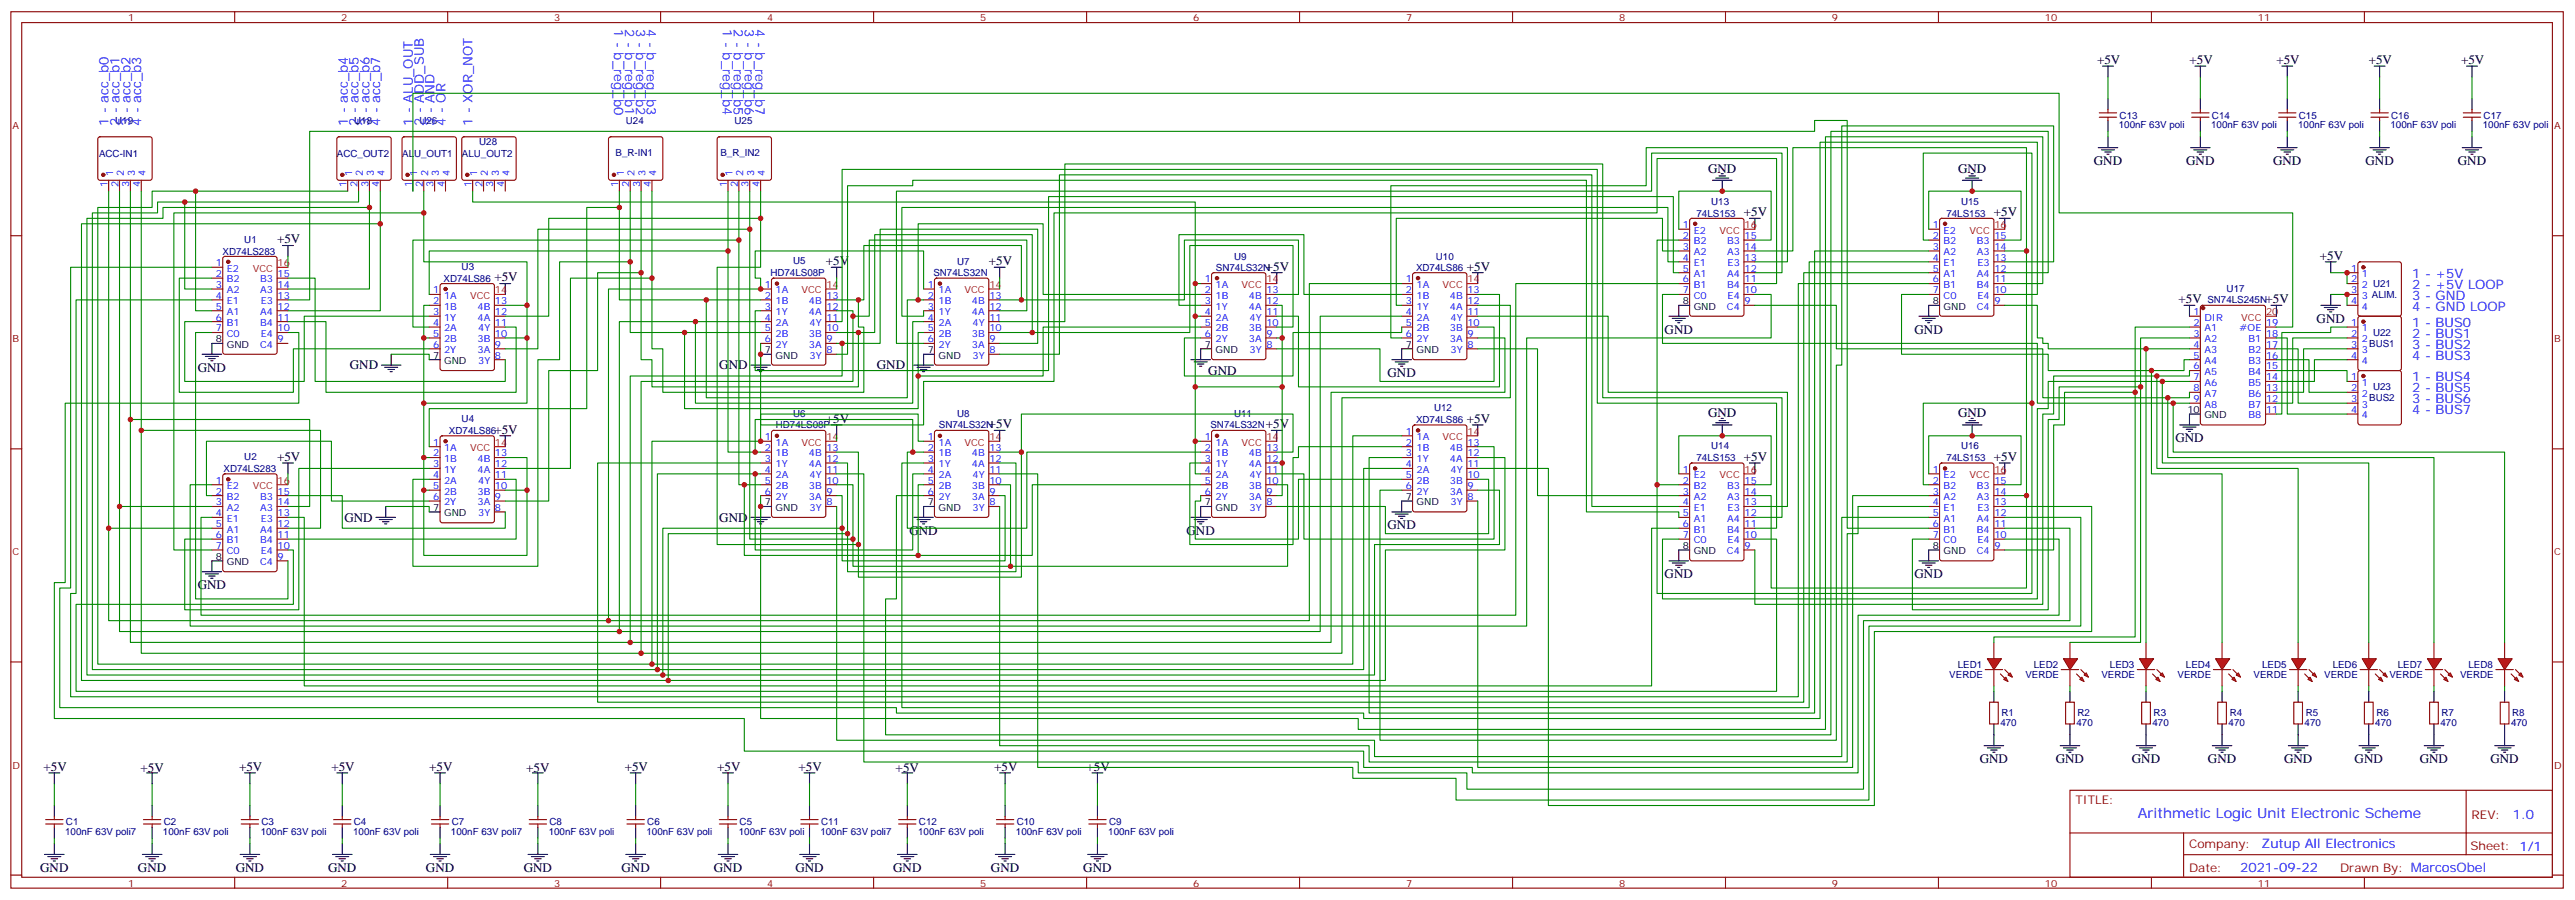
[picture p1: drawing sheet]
<svg xmlns="http://www.w3.org/2000/svg" width="836mm" height="292mm" viewBox="0 0 836 292" stroke-linecap="round" stroke-linejoin="round" font-family="sans-serif">
<defs><g id="words">
<text font-size="4.6" fill="#00f" x="694.1" y="265.4">Arithmetic Logic Unit Electronic Scheme</text>
<g font-size="4.2" fill="#00f">
<text x="199.4" y="9.5" transform="rotate(90 199.4 9.5)">1 - b_reg_b0</text>
<text x="203" y="9.5" transform="rotate(90 203 9.5)">2 - b_reg_b1</text>
<text x="206.5" y="9.5" transform="rotate(90 206.5 9.5)">3 - b_reg_b2</text>
<text x="210" y="9.5" transform="rotate(90 210 9.5)">4 - b_reg_b3</text>
<text x="234.7" y="9.5" transform="rotate(90 234.7 9.5)">1 - b_reg_b4</text>
<text x="238.2" y="9.5" transform="rotate(90 238.2 9.5)">2 - b_reg_b5</text>
<text x="241.8" y="9.5" transform="rotate(90 241.8 9.5)">3 - b_reg_b6</text>
<text x="245.3" y="9.5" transform="rotate(90 245.3 9.5)">4 - b_reg_b7</text>
<text x="35.3" y="40.9" transform="rotate(-90 35.3 40.9)">1 - acc_b0</text>
<text x="38.8" y="40.9" transform="rotate(-90 38.8 40.9)">2 - acc_b1</text>
<text x="42.3" y="40.9" transform="rotate(-90 42.3 40.9)">3 - acc_b2</text>
<text x="45.9" y="40.9" transform="rotate(-90 45.9 40.9)">4 - acc_b3</text>
<text x="112.9" y="40.9" transform="rotate(-90 112.9 40.9)">1 - acc_b4</text>
<text x="116.4" y="40.9" transform="rotate(-90 116.4 40.9)">2 - acc_b5</text>
<text x="119.9" y="40.9" transform="rotate(-90 119.9 40.9)">3 - acc_b6</text>
<text x="123.5" y="40.9" transform="rotate(-90 123.5 40.9)">4 - acc_b7</text>
<text x="134.1" y="40.9" transform="rotate(-90 134.1 40.9)">1 - ALU_OUT</text>
<text x="137.6" y="40.9" transform="rotate(-90 137.6 40.9)">2 - ADD_SUB</text>
<text x="141.1" y="40.9" transform="rotate(-90 141.1 40.9)">3 - AND</text>
<text x="144.6" y="40.9" transform="rotate(-90 144.6 40.9)">4 - OR</text>
<text x="153.5" y="40.9" transform="rotate(-90 153.5 40.9)">1 - XOR_NOT</text>
<text x="783.2" y="90.2">1 - +5V</text>
<text x="783.2" y="93.8">2 - +5V LOOP</text>
<text x="783.2" y="97.3">3 - GND</text>
<text x="783.2" y="100.8">4 - GND LOOP</text>
<text x="783.2" y="106.1">1 - BUS0</text>
<text x="783.2" y="109.6">2 - BUS1</text>
<text x="783.2" y="113.2">3 - BUS2</text>
<text x="783.2" y="116.7">4 - BUS3</text>
<text x="783.2" y="123.8">1 - BUS4</text>
<text x="783.2" y="130.8">3 - BUS6</text>
<text x="783.2" y="127.3">2 - BUS5</text>
<text x="783.2" y="134.3">4 - BUS7</text>
<text x="815.8" y="265.7">1.0</text>
<text x="734.2" y="275.2">Zutup All Electronics</text>
<text x="727.3" y="283">2021-09-22</text>
</g>
<g font-size="4.2">
<text x="680.9" y="20.7">+5V</text>
<text x="710.8" y="20.7">+5V</text>
<text x="739.1" y="20.7">+5V</text>
<text x="769.1" y="20.7">+5V</text>
<text x="799" y="20.7">+5V</text>
<text x="679.8" y="53.6">GND</text>
<text x="709.8" y="53.6">GND</text>
<text x="738" y="53.6">GND</text>
<text x="768" y="53.6">GND</text>
<text x="798" y="53.6">GND</text>
<text x="554.6" y="56">GND</text>
<text x="635.7" y="56">GND</text>
<text x="566.2" y="70.1">+5V</text>
<text x="647.3" y="70.1">+5V</text>
<text x="90" y="79">+5V</text>
<text x="268.1" y="86">+5V</text>
<text x="321" y="86">+5V</text>
<text x="411" y="87.8">+5V</text>
<text x="476.2" y="87.8">+5V</text>
<text x="753.2" y="84.2">+5V</text>
<text x="160.5" y="91.3">+5V</text>
<text x="707.3" y="98.4">+5V</text>
<text x="735.5" y="98.4">+5V</text>
<text x="752.1" y="104.7">GND</text>
<text x="540.5" y="108.2">GND</text>
<text x="621.6" y="108.2">GND</text>
<text x="113.6" y="119.8">GND</text>
<text x="233.5" y="119.8">GND</text>
<text x="284.7" y="119.8">GND</text>
<text x="64.2" y="120.6">GND</text>
<text x="392.3" y="121.6">GND</text>
<text x="450.5" y="122.3">GND</text>
<text x="268.1" y="137.2">+5V</text>
<text x="476.2" y="137.2">+5V</text>
<text x="554.6" y="135.4">GND</text>
<text x="635.7" y="135.4">GND</text>
<text x="160.5" y="140.7">+5V</text>
<text x="321" y="138.9">+5V</text>
<text x="411" y="138.9">+5V</text>
<text x="706.3" y="143.5">GND</text>
<text x="90" y="149.5">+5V</text>
<text x="566.2" y="149.5">+5V</text>
<text x="647.3" y="149.5">+5V</text>
<text x="111.8" y="169.2">GND</text>
<text x="233.5" y="169.2">GND</text>
<text x="295.3" y="173.5">GND</text>
<text x="385.2" y="173.5">GND</text>
<text x="450.5" y="171.7">GND</text>
<text x="64.2" y="191.1">GND</text>
<text x="540.5" y="187.6">GND</text>
<text x="621.6" y="187.6">GND</text>
<text x="14.1" y="250">+5V</text>
<text x="45.6" y="250.4">+5V</text>
<text x="77.6" y="250">+5V</text>
<text x="107.6" y="250">+5V</text>
<text x="139.3" y="250">+5V</text>
<text x="170.8" y="250.4">+5V</text>
<text x="202.8" y="250">+5V</text>
<text x="232.8" y="250">+5V</text>
<text x="259.3" y="250">+5V</text>
<text x="290.8" y="250.4">+5V</text>
<text x="322.8" y="250">+5V</text>
<text x="352.8" y="250">+5V</text>
<text x="642.8" y="247.6">GND</text>
<text x="667.5" y="247.6">GND</text>
<text x="692.1" y="247.6">GND</text>
<text x="716.8" y="247.6">GND</text>
<text x="741.5" y="247.6">GND</text>
<text x="764.5" y="247.6">GND</text>
<text x="785.6" y="247.6">GND</text>
<text x="808.6" y="247.6">GND</text>
<text x="13.1" y="282.9">GND</text>
<text x="44.8" y="282.9">GND</text>
<text x="76.6" y="282.9">GND</text>
<text x="106.5" y="282.9">GND</text>
<text x="138.3" y="282.9">GND</text>
<text x="170" y="282.9">GND</text>
<text x="201.8" y="282.9">GND</text>
<text x="231.8" y="282.9">GND</text>
<text x="258.2" y="282.9">GND</text>
<text x="290" y="282.9">GND</text>
<text x="321.7" y="282.9">GND</text>
<text x="351.7" y="282.9">GND</text>
</g>
<g font-size="3.9" fill="#800">
<text x="673.8" y="261">TITLE:</text>
<text x="802.4" y="265.7">REV:</text>
<text x="710.7" y="275.2">Company:</text>
<text x="802.1" y="275.8">Sheet: 1/1</text>
<text x="710.7" y="282.9">Date:</text>
<text x="759.7" y="282.9">Drawn By: MarcosObel</text>
</g>
<g font-size="3.2" fill="#800">
<text x="41.6" y="6.8">1</text>
<text x="110.8" y="6.8">2</text>
<text x="179.9" y="6.8">3</text>
<text x="249.1" y="6.8">4</text>
<text x="318.2" y="6.8">5</text>
<text x="387.3" y="6.8">6</text>
<text x="456.5" y="6.8">7</text>
<text x="525.6" y="6.8">8</text>
<text x="594.8" y="6.8">9</text>
<text x="663.9" y="6.8">10</text>
<text x="733.1" y="6.8">11</text>
<text x="4.1" y="41.9">A</text>
<text x="829.2" y="41.9">A</text>
<text x="4.1" y="111.1">B</text>
<text x="829.2" y="111.1">B</text>
<text x="4.1" y="180.2">C</text>
<text x="829.2" y="180.2">C</text>
<text x="4.1" y="249.3">D</text>
<text x="829.2" y="249.3">D</text>
<text x="41.6" y="287.6">1</text>
<text x="110.8" y="287.6">2</text>
<text x="179.9" y="287.6">3</text>
<text x="249.1" y="287.6">4</text>
<text x="318.2" y="287.6">5</text>
<text x="387.3" y="287.6">6</text>
<text x="456.5" y="287.6">7</text>
<text x="525.6" y="287.6">8</text>
<text x="594.8" y="287.6">9</text>
<text x="663.9" y="287.6">10</text>
<text x="733.1" y="287.6">11</text>
</g>
<g font-size="3.2" fill="#000080">
<text x="37.4" y="40.1">U19</text>
<text x="115" y="40.1">U18</text>
<text x="136.2" y="40.1">U26</text>
<text x="203.2" y="40.1">U24</text>
<text x="238.5" y="40.1">U25</text>
<text x="687.9" y="41.7">100nF 63V poli</text>
<text x="688.2" y="38.5">C13</text>
<text x="717.9" y="41.7">100nF 63V poli</text>
<text x="718.2" y="38.5">C14</text>
<text x="746.1" y="41.7">100nF 63V poli</text>
<text x="746.4" y="38.5">C15</text>
<text x="776.1" y="41.7">100nF 63V poli</text>
<text x="776.4" y="38.5">C16</text>
<text x="806.1" y="41.7">100nF 63V poli</text>
<text x="806.3" y="38.5">C17</text>
<text x="155.6" y="47.2">U28</text>
<text x="32.2" y="50.8">ACC-IN1</text>
<text x="109.4" y="50.8">ACC_OUT2</text>
<text x="130.6" y="50.8">ALU_OUT1</text>
<text x="150" y="50.8">ALU_OUT2</text>
<text x="199.8" y="50.7">B_R-IN1</text>
<text x="233.9" y="50.7">B_R_IN2</text>
<text x="550.8" y="70.2">74LS153</text>
<text x="555.6" y="66.4">U13</text>
<text x="631.9" y="70.2">74LS153</text>
<text x="636.7" y="66.4">U15</text>
<text x="72.3" y="82.6">XD74LS283</text>
<text x="79.3" y="78.7">U1</text>
<text x="149.9" y="87.5">U3</text>
<text x="250.1" y="89.5">HD74LS08P</text>
<text x="257.5" y="85.8">U5</text>
<text x="303" y="89.5">SN74LS32N</text>
<text x="310.7" y="86">U7</text>
<text x="394.8" y="87.8">SN74LS32N</text>
<text x="400.7" y="84.2">U9</text>
<text x="459.7" y="87.8">XD74LS86</text>
<text x="466.2" y="84.3">U10</text>
<text x="144" y="91.4">XD74LS86</text>
<text x="722.9" y="94.6">U17</text>
<text x="716.7" y="98.4">SN74LS245N</text>
<text x="769.2" y="112.6">BUS1</text>
<text x="770.5" y="109">U22</text>
<text x="769.2" y="130.2">BUS2</text>
<text x="770.5" y="126.7">U23</text>
<text x="149.9" y="136.9">U4</text>
<text x="257.5" y="135.2">U6</text>
<text x="310.7" y="135.4">U8</text>
<text x="400.7" y="135.4">U11</text>
<text x="459.7" y="137.2">XD74LS86</text>
<text x="465.6" y="133.4">U12</text>
<text x="145.8" y="140.8">XD74LS86</text>
<text x="251.9" y="138.9">HD74LS08P</text>
<text x="304.8" y="138.9">SN74LS32N</text>
<text x="393" y="138.9">SN74LS32N</text>
<text x="79.3" y="149.3">U2</text>
<text x="550.8" y="149.6">74LS153</text>
<text x="555.6" y="145.7">U14</text>
<text x="631.9" y="149.6">74LS153</text>
<text x="636.7" y="145.7">U16</text>
<text x="72.6" y="153.1">XD74LS283</text>
<text x="632.9" y="219.8">VERDE</text>
<text x="635.6" y="216.6">LED1</text>
<text x="657.6" y="219.8">VERDE</text>
<text x="660.3" y="216.6">LED2</text>
<text x="682.3" y="219.8">VERDE</text>
<text x="685" y="216.6">LED3</text>
<text x="707" y="219.8">VERDE</text>
<text x="709.7" y="216.6">LED4</text>
<text x="731.7" y="219.8">VERDE</text>
<text x="734.4" y="216.6">LED5</text>
<text x="754.6" y="219.8">VERDE</text>
<text x="757.3" y="216.6">LED6</text>
<text x="775.8" y="219.8">VERDE</text>
<text x="778.5" y="216.6">LED7</text>
<text x="798.7" y="219.8">VERDE</text>
<text x="801.4" y="216.6">LED8</text>
<text x="649.8" y="232.4">R1</text>
<text x="674.5" y="232.4">R2</text>
<text x="699.2" y="232.4">R3</text>
<text x="723.9" y="232.4">R4</text>
<text x="748.6" y="232.4">R5</text>
<text x="771.5" y="232.4">R6</text>
<text x="792.7" y="232.4">R7</text>
<text x="815.6" y="232.4">R8</text>
<text x="649.5" y="235.6">470</text>
<text x="674.2" y="235.6">470</text>
<text x="698.9" y="235.6">470</text>
<text x="723.5" y="235.6">470</text>
<text x="748.2" y="235.6">470</text>
<text x="771.2" y="235.6">470</text>
<text x="792.3" y="235.6">470</text>
<text x="815.3" y="235.6">470</text>
<text x="21.4" y="267.8">C1</text>
<text x="53.2" y="267.8">C2</text>
<text x="84.9" y="267.8">C3</text>
<text x="114.9" y="267.8">C4</text>
<text x="146.7" y="267.8">C7</text>
<text x="178.4" y="267.8">C8</text>
<text x="210.2" y="267.8">C6</text>
<text x="240.1" y="267.8">C5</text>
<text x="266.6" y="267.8">C11</text>
<text x="298.3" y="267.8">C12</text>
<text x="330.1" y="267.8">C10</text>
<text x="360.1" y="267.8">C9</text>
<text x="21.2" y="271">100nF 63V poli7</text>
<text x="52.9" y="271">100nF 63V poli</text>
<text x="84.7" y="271">100nF 63V poli</text>
<text x="114.7" y="271">100nF 63V poli</text>
<text x="146.4" y="271">100nF 63V poli7</text>
<text x="178.2" y="271">100nF 63V poli</text>
<text x="209.9" y="271">100nF 63V poli</text>
<text x="239.9" y="271">100nF 63V poli</text>
<text x="266.3" y="271">100nF 63V poli7</text>
<text x="298.1" y="271">100nF 63V poli</text>
<text x="329.8" y="271">100nF 63V poli</text>
<text x="359.8" y="271">100nF 63V poli</text>
</g>
<g font-size="3.2" fill="#00f">
<text x="36.7" y="57.2" transform="rotate(-90 36.7 57.2)">1</text>
<text x="40.2" y="57.2" transform="rotate(-90 40.2 57.2)">2</text>
<text x="43.7" y="57.2" transform="rotate(-90 43.7 57.2)">3</text>
<text x="47.3" y="57.2" transform="rotate(-90 47.3 57.2)">4</text>
<text x="114.3" y="57.2" transform="rotate(-90 114.3 57.2)">1</text>
<text x="117.8" y="57.2" transform="rotate(-90 117.8 57.2)">2</text>
<text x="121.4" y="57.2" transform="rotate(-90 121.4 57.2)">3</text>
<text x="124.9" y="57.2" transform="rotate(-90 124.9 57.2)">4</text>
<text x="135.5" y="57.2" transform="rotate(-90 135.5 57.2)">1</text>
<text x="139" y="57.2" transform="rotate(-90 139 57.2)">2</text>
<text x="142.5" y="57.2" transform="rotate(-90 142.5 57.2)">3</text>
<text x="146" y="57.2" transform="rotate(-90 146 57.2)">4</text>
<text x="154.9" y="57.2" transform="rotate(-90 154.9 57.2)">1</text>
<text x="158.4" y="57.2" transform="rotate(-90 158.4 57.2)">2</text>
<text x="161.9" y="57.2" transform="rotate(-90 161.9 57.2)">3</text>
<text x="165.5" y="57.2" transform="rotate(-90 165.5 57.2)">4</text>
<text x="202.5" y="57.2" transform="rotate(-90 202.5 57.2)">1</text>
<text x="206" y="57.2" transform="rotate(-90 206 57.2)">2</text>
<text x="209.5" y="57.2" transform="rotate(-90 209.5 57.2)">3</text>
<text x="213.1" y="57.2" transform="rotate(-90 213.1 57.2)">4</text>
<text x="237.8" y="57.2" transform="rotate(-90 237.8 57.2)">1</text>
<text x="241.3" y="57.2" transform="rotate(-90 241.3 57.2)">2</text>
<text x="244.8" y="57.2" transform="rotate(-90 244.8 57.2)">3</text>
<text x="248.4" y="57.2" transform="rotate(-90 248.4 57.2)">4</text>
<text x="34.9" y="60.7" transform="rotate(-90 34.9 60.7)">1</text>
<text x="38.5" y="60.7" transform="rotate(-90 38.5 60.7)">2</text>
<text x="42" y="60.7" transform="rotate(-90 42 60.7)">3</text>
<text x="45.5" y="60.7" transform="rotate(-90 45.5 60.7)">4</text>
<text x="112.5" y="60.7" transform="rotate(-90 112.5 60.7)">1</text>
<text x="116.1" y="60.7" transform="rotate(-90 116.1 60.7)">2</text>
<text x="119.6" y="60.7" transform="rotate(-90 119.6 60.7)">3</text>
<text x="123.1" y="60.7" transform="rotate(-90 123.1 60.7)">4</text>
<text x="133.7" y="60.7" transform="rotate(-90 133.7 60.7)">1</text>
<text x="137.2" y="60.7" transform="rotate(-90 137.2 60.7)">2</text>
<text x="140.8" y="60.7" transform="rotate(-90 140.8 60.7)">3</text>
<text x="144.3" y="60.7" transform="rotate(-90 144.3 60.7)">4</text>
<text x="153.1" y="60.7" transform="rotate(-90 153.1 60.7)">1</text>
<text x="156.6" y="60.7" transform="rotate(-90 156.6 60.7)">2</text>
<text x="160.2" y="60.7" transform="rotate(-90 160.2 60.7)">3</text>
<text x="163.7" y="60.7" transform="rotate(-90 163.7 60.7)">4</text>
<text x="200.7" y="60.7" transform="rotate(-90 200.7 60.7)">1</text>
<text x="204.3" y="60.7" transform="rotate(-90 204.3 60.7)">2</text>
<text x="207.8" y="60.7" transform="rotate(-90 207.8 60.7)">3</text>
<text x="211.3" y="60.7" transform="rotate(-90 211.3 60.7)">4</text>
<text x="236" y="60.7" transform="rotate(-90 236 60.7)">1</text>
<text x="239.5" y="60.7" transform="rotate(-90 239.5 60.7)">2</text>
<text x="243.1" y="60.7" transform="rotate(-90 243.1 60.7)">3</text>
<text x="246.6" y="60.7" transform="rotate(-90 246.6 60.7)">4</text>
<text x="546.4" y="74">1</text>
<text x="546.4" y="77.5">2</text>
<text x="549.9" y="75.8">E2</text>
<text x="566.4" y="77.5">15</text>
<text x="627.5" y="74">1</text>
<text x="627.5" y="77.5">2</text>
<text x="631" y="75.8">E2</text>
<text x="647.5" y="77.5">15</text>
<text x="546.4" y="81.1">3</text>
<text x="549.9" y="79.3">B2</text>
<text x="549.9" y="82.8">A2</text>
<text x="560.7" y="79.3">B3</text>
<text x="560.7" y="82.8">A3</text>
<text x="566.4" y="81.1">14</text>
<text x="627.5" y="81.1">3</text>
<text x="631" y="79.3">B2</text>
<text x="631" y="82.8">A2</text>
<text x="641.9" y="79.3">B3</text>
<text x="641.9" y="82.8">A3</text>
<text x="647.5" y="81.1">14</text>
<text x="70.1" y="86.4">1</text>
<text x="70.1" y="89.9">2</text>
<text x="73.6" y="88.1">E2</text>
<text x="90.1" y="89.9">15</text>
<text x="546.4" y="84.6">4</text>
<text x="546.4" y="88.1">5</text>
<text x="549.9" y="86.4">E1</text>
<text x="549.9" y="89.9">A1</text>
<text x="560.7" y="89.9">A4</text>
<text x="560.9" y="86.4">E3</text>
<text x="566.4" y="88.1">12</text>
<text x="566.4" y="84.6">13</text>
<text x="627.5" y="84.6">4</text>
<text x="627.5" y="88.1">5</text>
<text x="631" y="86.4">E1</text>
<text x="631" y="89.9">A1</text>
<text x="641.9" y="89.9">A4</text>
<text x="642" y="86.4">E3</text>
<text x="647.5" y="88.1">12</text>
<text x="647.5" y="84.6">13</text>
<text x="763.3" y="88.1">1</text>
<text x="766.8" y="89.9">1</text>
<text x="70.1" y="93.4">3</text>
<text x="73.6" y="91.7">B2</text>
<text x="73.6" y="95.2">A2</text>
<text x="84.5" y="91.7">B3</text>
<text x="84.5" y="95.2">A3</text>
<text x="90.1" y="93.4">14</text>
<text x="140.7" y="95.2">1</text>
<text x="248.3" y="93.4">1</text>
<text x="251.8" y="95.2">1A</text>
<text x="301.2" y="93.4">1</text>
<text x="304.7" y="95.2">1A</text>
<text x="391.2" y="91.7">1</text>
<text x="391.2" y="95.2">2</text>
<text x="394.7" y="93.4">1A</text>
<text x="411.2" y="95.2">13</text>
<text x="456.4" y="91.7">1</text>
<text x="456.4" y="95.2">2</text>
<text x="459.9" y="93.4">1A</text>
<text x="476.4" y="95.2">13</text>
<text x="546.4" y="91.7">6</text>
<text x="546.4" y="95.2">7</text>
<text x="549.9" y="93.4">B1</text>
<text x="560.7" y="93.4">B4</text>
<text x="566.4" y="95.2">10</text>
<text x="566.4" y="91.7">11</text>
<text x="627.5" y="91.7">6</text>
<text x="627.5" y="95.2">7</text>
<text x="631" y="93.4">B1</text>
<text x="641.9" y="93.4">B4</text>
<text x="647.5" y="95.2">10</text>
<text x="647.5" y="91.7">11</text>
<text x="763.3" y="91.7">2</text>
<text x="763.3" y="95.2">3</text>
<text x="766.8" y="93.4">2 U21</text>
<text x="70.1" y="96.9">4</text>
<text x="70.1" y="100.5">5</text>
<text x="73.6" y="98.7">E1</text>
<text x="84.6" y="98.7">E3</text>
<text x="90.1" y="100.5">12</text>
<text x="90.1" y="96.9">13</text>
<text x="140.7" y="98.7">2</text>
<text x="144.2" y="96.9">1A</text>
<text x="144.2" y="100.5">1B</text>
<text x="155" y="100.5">4B</text>
<text x="160.7" y="98.7">13</text>
<text x="248.3" y="96.9">2</text>
<text x="248.3" y="100.5">3</text>
<text x="251.8" y="98.7">1B</text>
<text x="262.6" y="98.7">4B</text>
<text x="268.3" y="100.5">12</text>
<text x="268.3" y="96.9">13</text>
<text x="301.2" y="96.9">2</text>
<text x="301.2" y="100.5">3</text>
<text x="304.7" y="98.7">1B</text>
<text x="315.5" y="98.7">4B</text>
<text x="321.2" y="100.5">12</text>
<text x="321.2" y="96.9">13</text>
<text x="391.2" y="98.7">3</text>
<text x="394.7" y="96.9">1B</text>
<text x="394.7" y="100.5">1Y</text>
<text x="405.5" y="96.9">4B</text>
<text x="405.5" y="100.5">4A</text>
<text x="411.2" y="98.7">12</text>
<text x="456.4" y="98.7">3</text>
<text x="459.9" y="96.9">1B</text>
<text x="459.9" y="100.5">1Y</text>
<text x="470.8" y="96.9">4B</text>
<text x="470.8" y="100.5">4A</text>
<text x="476.4" y="98.7">12</text>
<text x="549.9" y="96.9">C0</text>
<text x="560.7" y="100.5">C4</text>
<text x="560.9" y="96.9">E4</text>
<text x="566.4" y="98.7">9</text>
<text x="631" y="96.9">C0</text>
<text x="641.8" y="100.5">C4</text>
<text x="642" y="96.9">E4</text>
<text x="647.5" y="98.7">9</text>
<text x="763.3" y="98.7">4</text>
<text x="766.8" y="96.9">3 ALIM.</text>
<text x="766.8" y="100.5">4</text>
<text x="70.1" y="104">6</text>
<text x="70.1" y="107.5">7</text>
<text x="73.6" y="102.2">A1</text>
<text x="73.6" y="105.8">B1</text>
<text x="84.5" y="105.8">B4</text>
<text x="84.5" y="102.2">A4</text>
<text x="90.1" y="107.5">10</text>
<text x="90.1" y="104">11</text>
<text x="140.7" y="102.2">3</text>
<text x="140.7" y="105.8">4</text>
<text x="144.2" y="104">1Y</text>
<text x="144.2" y="107.5">2A</text>
<text x="155" y="104">4A</text>
<text x="155.2" y="107.5">4Y</text>
<text x="160.7" y="105.8">11</text>
<text x="160.7" y="102.2">12</text>
<text x="248.3" y="104">4</text>
<text x="248.3" y="107.5">5</text>
<text x="251.8" y="102.2">1Y</text>
<text x="251.8" y="105.8">2A</text>
<text x="262.6" y="102.2">4A</text>
<text x="262.8" y="105.8">4Y</text>
<text x="268.3" y="107.5">10</text>
<text x="268.3" y="104">11</text>
<text x="301.2" y="104">4</text>
<text x="301.2" y="107.5">5</text>
<text x="304.7" y="102.2">1Y</text>
<text x="304.7" y="105.8">2A</text>
<text x="315.5" y="102.2">4A</text>
<text x="315.8" y="105.8">4Y</text>
<text x="321.2" y="107.5">10</text>
<text x="321.2" y="104">11</text>
<text x="391.2" y="102.2">4</text>
<text x="391.2" y="105.8">5</text>
<text x="394.7" y="104">2A</text>
<text x="394.7" y="107.5">2B</text>
<text x="405.5" y="107.5">3B</text>
<text x="405.7" y="104">4Y</text>
<text x="411.2" y="105.8">10</text>
<text x="411.2" y="102.2">11</text>
<text x="456.4" y="102.2">4</text>
<text x="456.4" y="105.8">5</text>
<text x="459.9" y="104">2A</text>
<text x="459.9" y="107.5">2B</text>
<text x="470.8" y="107.5">3B</text>
<text x="471" y="104">4Y</text>
<text x="476.4" y="105.8">10</text>
<text x="476.4" y="102.2">11</text>
<text x="712.2" y="102.2">1</text>
<text x="712.2" y="105.8">2</text>
<text x="715.7" y="104">DIR</text>
<text x="715.7" y="107.5">A1</text>
<text x="727.1" y="107.5">#OE</text>
<text x="735.7" y="105.8">19</text>
<text x="763.3" y="105.8">1</text>
<text x="766.8" y="107.5">1</text>
<text x="73.6" y="109.3">C0</text>
<text x="84.4" y="112.8">C4</text>
<text x="84.6" y="109.3">E4</text>
<text x="90.1" y="111.1">9</text>
<text x="140.7" y="109.3">5</text>
<text x="140.7" y="112.8">6</text>
<text x="144.2" y="111.1">2B</text>
<text x="155" y="111.1">3B</text>
<text x="160.7" y="112.8">9</text>
<text x="160.7" y="109.3">10</text>
<text x="248.3" y="111.1">6</text>
<text x="251.8" y="109.3">2B</text>
<text x="251.8" y="112.8">2Y</text>
<text x="262.6" y="109.3">3B</text>
<text x="262.6" y="112.8">3A</text>
<text x="268.3" y="111.1">9</text>
<text x="301.2" y="111.1">6</text>
<text x="304.7" y="109.3">2B</text>
<text x="304.7" y="112.8">2Y</text>
<text x="315.5" y="109.3">3B</text>
<text x="315.5" y="112.8">3A</text>
<text x="321.2" y="111.1">9</text>
<text x="391.2" y="109.3">6</text>
<text x="394.7" y="111.1">2Y</text>
<text x="405.5" y="111.1">3A</text>
<text x="411.2" y="112.8">8</text>
<text x="411.2" y="109.3">9</text>
<text x="456.4" y="109.3">6</text>
<text x="459.9" y="111.1">2Y</text>
<text x="470.8" y="111.1">3A</text>
<text x="476.4" y="112.8">8</text>
<text x="476.4" y="109.3">9</text>
<text x="712.2" y="109.3">3</text>
<text x="712.2" y="112.8">4</text>
<text x="715.7" y="111.1">A2</text>
<text x="730" y="111.1">B1</text>
<text x="735.7" y="112.8">17</text>
<text x="735.7" y="109.3">18</text>
<text x="763.3" y="109.3">2</text>
<text x="763.3" y="112.8">3</text>
<text x="766.8" y="111.1">2</text>
<text x="144.2" y="114.6">2Y</text>
<text x="155" y="114.6">3A</text>
<text x="155.2" y="118.1">3Y</text>
<text x="160.7" y="116.3">8</text>
<text x="262.8" y="116.3">3Y</text>
<text x="268.3" y="114.6">8</text>
<text x="315.8" y="116.3">3Y</text>
<text x="321.2" y="114.6">8</text>
<text x="405.7" y="114.6">3Y</text>
<text x="471" y="114.6">3Y</text>
<text x="712.2" y="116.3">5</text>
<text x="712.2" y="119.9">6</text>
<text x="715.7" y="114.6">A3</text>
<text x="715.7" y="118.1">A4</text>
<text x="730" y="118.1">B3</text>
<text x="730" y="114.6">B2</text>
<text x="735.7" y="119.9">15</text>
<text x="735.7" y="116.3">16</text>
<text x="763.3" y="116.3">4</text>
<text x="766.8" y="114.6">3</text>
<text x="766.8" y="118.1">4</text>
<text x="712.2" y="123.4">7</text>
<text x="715.7" y="121.6">A5</text>
<text x="715.7" y="125.2">A6</text>
<text x="730" y="125.2">B5</text>
<text x="730" y="121.6">B4</text>
<text x="735.7" y="123.4">14</text>
<text x="763.3" y="123.4">1</text>
<text x="766.8" y="125.2">1</text>
<text x="712.2" y="126.9">8</text>
<text x="712.2" y="130.5">9</text>
<text x="715.7" y="128.7">A7</text>
<text x="730" y="128.7">B6</text>
<text x="735.7" y="130.5">12</text>
<text x="735.7" y="126.9">13</text>
<text x="763.3" y="126.9">2</text>
<text x="763.3" y="130.5">3</text>
<text x="766.8" y="128.7">2</text>
<text x="715.7" y="132.2">A8</text>
<text x="730" y="135.7">B8</text>
<text x="730" y="132.2">B7</text>
<text x="735.7" y="134">11</text>
<text x="763.3" y="134">4</text>
<text x="766.8" y="132.2">3</text>
<text x="766.8" y="135.7">4</text>
<text x="248.3" y="142.8">1</text>
<text x="301.2" y="142.8">1</text>
<text x="391.2" y="142.8">1</text>
<text x="456.4" y="141">1</text>
<text x="459.9" y="142.8">1A</text>
<text x="140.7" y="144.6">1</text>
<text x="140.7" y="148.1">2</text>
<text x="144.2" y="146.3">1A</text>
<text x="144.2" y="149.9">1B</text>
<text x="155" y="149.9">4B</text>
<text x="160.7" y="148.1">13</text>
<text x="248.3" y="146.3">2</text>
<text x="248.3" y="149.9">3</text>
<text x="251.8" y="144.6">1A</text>
<text x="251.8" y="148.1">1B</text>
<text x="262.6" y="148.1">4B</text>
<text x="268.3" y="149.9">12</text>
<text x="268.3" y="146.3">13</text>
<text x="301.2" y="146.3">2</text>
<text x="301.2" y="149.9">3</text>
<text x="304.7" y="144.6">1A</text>
<text x="304.7" y="148.1">1B</text>
<text x="315.5" y="148.1">4B</text>
<text x="321.2" y="149.9">12</text>
<text x="321.2" y="146.3">13</text>
<text x="391.2" y="146.3">2</text>
<text x="391.2" y="149.9">3</text>
<text x="394.7" y="144.6">1A</text>
<text x="394.7" y="148.1">1B</text>
<text x="405.5" y="148.1">4B</text>
<text x="411.2" y="149.9">12</text>
<text x="411.2" y="146.3">13</text>
<text x="456.4" y="144.6">2</text>
<text x="456.4" y="148.1">3</text>
<text x="459.9" y="146.3">1B</text>
<text x="459.9" y="149.9">1Y</text>
<text x="470.8" y="146.3">4B</text>
<text x="470.8" y="149.9">4A</text>
<text x="476.4" y="148.1">12</text>
<text x="476.4" y="144.6">13</text>
<text x="140.7" y="151.6">3</text>
<text x="140.7" y="155.2">4</text>
<text x="144.2" y="153.4">1Y</text>
<text x="155" y="153.4">4A</text>
<text x="160.7" y="155.2">11</text>
<text x="160.7" y="151.6">12</text>
<text x="248.3" y="153.4">4</text>
<text x="251.8" y="151.6">1Y</text>
<text x="251.8" y="155.2">2A</text>
<text x="262.6" y="151.6">4A</text>
<text x="262.8" y="155.2">4Y</text>
<text x="268.3" y="153.4">11</text>
<text x="301.2" y="153.4">4</text>
<text x="304.7" y="151.6">1Y</text>
<text x="304.7" y="155.2">2A</text>
<text x="315.5" y="151.6">4A</text>
<text x="315.8" y="155.2">4Y</text>
<text x="321.2" y="153.4">11</text>
<text x="391.2" y="153.4">4</text>
<text x="394.7" y="151.6">1Y</text>
<text x="394.7" y="155.2">2A</text>
<text x="405.5" y="151.6">4A</text>
<text x="405.7" y="155.2">4Y</text>
<text x="411.2" y="153.4">11</text>
<text x="456.4" y="151.6">4</text>
<text x="456.4" y="155.2">5</text>
<text x="459.9" y="153.4">2A</text>
<text x="471" y="153.4">4Y</text>
<text x="476.4" y="155.2">10</text>
<text x="476.4" y="151.6">11</text>
<text x="546.4" y="153.4">1</text>
<text x="549.9" y="155.2">E2</text>
<text x="627.5" y="153.4">1</text>
<text x="631" y="155.2">E2</text>
<text x="70.1" y="156.9">1</text>
<text x="70.1" y="160.4">2</text>
<text x="73.6" y="158.7">E2</text>
<text x="90.1" y="160.4">15</text>
<text x="140.7" y="158.7">5</text>
<text x="144.2" y="156.9">2A</text>
<text x="144.2" y="160.4">2B</text>
<text x="155" y="160.4">3B</text>
<text x="155.2" y="156.9">4Y</text>
<text x="160.7" y="158.7">10</text>
<text x="248.3" y="156.9">5</text>
<text x="248.3" y="160.4">6</text>
<text x="251.8" y="158.7">2B</text>
<text x="262.6" y="158.7">3B</text>
<text x="268.3" y="160.4">9</text>
<text x="268.3" y="156.9">10</text>
<text x="301.2" y="156.9">5</text>
<text x="301.2" y="160.4">6</text>
<text x="304.7" y="158.7">2B</text>
<text x="315.5" y="158.7">3B</text>
<text x="321.2" y="160.4">9</text>
<text x="321.2" y="156.9">10</text>
<text x="391.2" y="156.9">5</text>
<text x="391.2" y="160.4">6</text>
<text x="394.7" y="158.7">2B</text>
<text x="405.5" y="158.7">3B</text>
<text x="411.2" y="160.4">9</text>
<text x="411.2" y="156.9">10</text>
<text x="456.4" y="158.7">6</text>
<text x="459.9" y="156.9">2B</text>
<text x="459.9" y="160.4">2Y</text>
<text x="470.8" y="156.9">3B</text>
<text x="470.8" y="160.4">3A</text>
<text x="476.4" y="158.7">9</text>
<text x="546.4" y="156.9">2</text>
<text x="546.4" y="160.4">3</text>
<text x="549.9" y="158.7">B2</text>
<text x="560.7" y="158.7">B3</text>
<text x="566.4" y="160.4">14</text>
<text x="566.4" y="156.9">15</text>
<text x="627.5" y="156.9">2</text>
<text x="627.5" y="160.4">3</text>
<text x="631" y="158.7">B2</text>
<text x="641.9" y="158.7">B3</text>
<text x="647.5" y="160.4">14</text>
<text x="647.5" y="156.9">15</text>
<text x="70.1" y="164">3</text>
<text x="70.1" y="167.5">4</text>
<text x="73.6" y="162.2">B2</text>
<text x="73.6" y="165.7">A2</text>
<text x="84.5" y="162.2">B3</text>
<text x="84.5" y="165.7">A3</text>
<text x="90.1" y="167.5">13</text>
<text x="90.1" y="164">14</text>
<text x="140.7" y="162.2">6</text>
<text x="144.2" y="164">2Y</text>
<text x="155" y="164">3A</text>
<text x="155.2" y="167.5">3Y</text>
<text x="160.7" y="165.7">8</text>
<text x="160.7" y="162.2">9</text>
<text x="251.8" y="162.2">2Y</text>
<text x="262.6" y="162.2">3A</text>
<text x="262.8" y="165.7">3Y</text>
<text x="268.3" y="164">8</text>
<text x="304.7" y="162.2">2Y</text>
<text x="315.5" y="162.2">3A</text>
<text x="315.8" y="165.7">3Y</text>
<text x="321.2" y="164">8</text>
<text x="394.7" y="162.2">2Y</text>
<text x="405.5" y="162.2">3A</text>
<text x="405.7" y="165.7">3Y</text>
<text x="411.2" y="164">8</text>
<text x="471" y="164">3Y</text>
<text x="476.4" y="162.2">8</text>
<text x="546.4" y="164">4</text>
<text x="546.4" y="167.5">5</text>
<text x="549.9" y="162.2">A2</text>
<text x="549.9" y="165.7">E1</text>
<text x="560.7" y="162.2">A3</text>
<text x="560.9" y="165.7">E3</text>
<text x="566.4" y="167.5">12</text>
<text x="566.4" y="164">13</text>
<text x="627.5" y="164">4</text>
<text x="627.5" y="167.5">5</text>
<text x="631" y="162.2">A2</text>
<text x="631" y="165.7">E1</text>
<text x="641.9" y="162.2">A3</text>
<text x="642" y="165.7">E3</text>
<text x="647.5" y="167.5">12</text>
<text x="647.5" y="164">13</text>
<text x="70.1" y="171">5</text>
<text x="73.6" y="169.3">E1</text>
<text x="73.6" y="172.8">A1</text>
<text x="84.5" y="172.8">A4</text>
<text x="84.6" y="169.3">E3</text>
<text x="90.1" y="171">12</text>
<text x="546.4" y="171">6</text>
<text x="549.9" y="169.3">A1</text>
<text x="549.9" y="172.8">B1</text>
<text x="560.7" y="172.8">B4</text>
<text x="560.7" y="169.3">A4</text>
<text x="566.4" y="171">11</text>
<text x="627.5" y="171">6</text>
<text x="631" y="169.3">A1</text>
<text x="631" y="172.8">B1</text>
<text x="641.9" y="172.8">B4</text>
<text x="641.9" y="169.3">A4</text>
<text x="647.5" y="171">11</text>
<text x="70.1" y="174.6">6</text>
<text x="70.1" y="178.1">7</text>
<text x="73.6" y="176.3">B1</text>
<text x="73.6" y="179.8">C0</text>
<text x="84.5" y="176.3">B4</text>
<text x="84.6" y="179.8">E4</text>
<text x="90.1" y="178.1">10</text>
<text x="90.1" y="174.6">11</text>
<text x="546.4" y="174.6">7</text>
<text x="549.9" y="176.3">C0</text>
<text x="560.7" y="179.8">C4</text>
<text x="560.9" y="176.3">E4</text>
<text x="566.4" y="178.1">9</text>
<text x="566.4" y="174.6">10</text>
<text x="627.5" y="174.6">7</text>
<text x="631" y="176.3">C0</text>
<text x="641.8" y="179.8">C4</text>
<text x="642" y="176.3">E4</text>
<text x="647.5" y="178.1">9</text>
<text x="647.5" y="174.6">10</text>
<text x="84.4" y="183.4">C4</text>
<text x="90.1" y="181.6">9</text>
</g>
<g font-size="3.2" fill="#f00">
<text x="558.3" y="75.8">VCC</text>
<text x="566.4" y="74">16</text>
<text x="639.4" y="75.8">VCC</text>
<text x="647.5" y="74">16</text>
<text x="82.1" y="88.1">VCC</text>
<text x="90.1" y="86.4">16</text>
<text x="160.7" y="95.2">14</text>
<text x="260.2" y="95.2">VCC</text>
<text x="268.3" y="93.4">14</text>
<text x="313.1" y="95.2">VCC</text>
<text x="321.2" y="93.4">14</text>
<text x="403.1" y="93.4">VCC</text>
<text x="411.2" y="91.7">14</text>
<text x="468.3" y="93.4">VCC</text>
<text x="476.4" y="91.7">14</text>
<text x="152.6" y="96.9">VCC</text>
<text x="727.6" y="104">VCC</text>
<text x="735.7" y="102.2">20</text>
<text x="268.3" y="142.8">14</text>
<text x="321.2" y="142.8">14</text>
<text x="411.2" y="142.8">14</text>
<text x="468.3" y="142.8">VCC</text>
<text x="476.4" y="141">14</text>
<text x="152.6" y="146.3">VCC</text>
<text x="160.7" y="144.6">14</text>
<text x="260.2" y="144.6">VCC</text>
<text x="313.1" y="144.6">VCC</text>
<text x="403.1" y="144.6">VCC</text>
<text x="558.3" y="155.2">VCC</text>
<text x="566.4" y="153.4">16</text>
<text x="639.4" y="155.2">VCC</text>
<text x="647.5" y="153.4">16</text>
<text x="82.1" y="158.7">VCC</text>
<text x="90.1" y="156.9">16</text>
</g>
<g font-size="3.2">
<text x="546.4" y="98.7">8</text>
<text x="549.9" y="100.5">GND</text>
<text x="627.5" y="98.7">8</text>
<text x="631" y="100.5">GND</text>
<text x="70.1" y="111.1">8</text>
<text x="73.6" y="112.8">GND</text>
<text x="391.2" y="112.8">7</text>
<text x="456.4" y="112.8">7</text>
<text x="140.7" y="116.3">7</text>
<text x="144.2" y="118.1">GND</text>
<text x="248.3" y="114.6">7</text>
<text x="251.8" y="116.3">GND</text>
<text x="301.2" y="114.6">7</text>
<text x="304.7" y="116.3">GND</text>
<text x="394.7" y="114.6">GND</text>
<text x="459.9" y="114.6">GND</text>
<text x="710.2" y="134">10</text>
<text x="715.7" y="135.7">GND</text>
<text x="140.7" y="165.7">7</text>
<text x="144.2" y="167.5">GND</text>
<text x="248.3" y="164">7</text>
<text x="251.8" y="165.7">GND</text>
<text x="301.2" y="164">7</text>
<text x="304.7" y="165.7">GND</text>
<text x="391.2" y="164">7</text>
<text x="394.7" y="165.7">GND</text>
<text x="456.4" y="162.2">7</text>
<text x="459.9" y="164">GND</text>
<text x="546.4" y="178.1">8</text>
<text x="549.9" y="179.8">GND</text>
<text x="627.5" y="178.1">8</text>
<text x="631" y="179.8">GND</text>
<text x="70.1" y="181.6">8</text>
<text x="73.6" y="183.4">GND</text>
</g>
</g></defs>
<g fill="none" stroke="#870000" stroke-width=".35">
<path d="M3.5 3.8h828.7v284.3h-828.7zM7.1 7.3h821.6v277.3h-821.6zM76.2 3.8v3.5M145.3 3.8v3.5M214.5 3.8v3.5M283.6 3.8v3.5M352.8 3.8v3.5M421.9 3.8v3.5M491.1 3.8v3.5M560.2 3.8v3.5M629.4 3.8v3.5M698.5 3.8v3.5"/>
<path d="M767.6 3.8v3.5M32 44.6l.5-.2h16.2l.5 .2 .2 .5v12.7l-.2 .5-.5 .2h-16.2l-.5-.2-.3-.5v-12.7zM35.3 58.5v3.5M38.8 58.5v3.5M42.3 58.5v3.5M45.9 58.5v3.5M109.6 44.6l.5-.2h16.2l.5 .2 .2 .5v12.7l-.2 .5-.5 .2h-16.2l-.5-.2-.2-.5v-12.7zM112.9 58.5v3.5M116.4 58.5v3.5M119.9 58.5v3.5M123.5 58.5v3.5M130.8 44.6l.4-.2h16.3l.5 .2 .2 .5v12.7l-.3 .5-.4 .2h-16.3l-.5-.2-.2-.5v-12.7z"/>
<path d="M134.1 58.5v3.5M137.6 58.5v3.5M141.1 58.5v3.5M144.6 58.5v3.5M150.2 44.6l.4-.2h16.3l.5 .2 .2 .5v12.7l-.3 .5-.4 .2h-16.3l-.5-.2-.2-.5v-12.7zM153.5 58.5v3.5M157 58.5v3.5M160.5 58.5v3.5M164 58.5v3.5M197.8 44.6l.5-.2h16.2l.5 .2 .2 .5v12.7l-.2 .5-.5 .2h-16.2l-.5-.2-.2-.5v-12.7zM201.1 58.5v3.5M204.6 58.5v3.5"/>
<path d="M208.1 58.5v3.5M211.7 58.5v3.5M233.1 44.6l.4-.2h16.3l.5 .2 .2 .5v12.7l-.3 .5-.4 .2h-16.3l-.5-.2-.2-.5v-12.7zM236.4 58.5v3.5M239.9 58.5v3.5M243.4 58.5v3.5M246.9 58.5v3.5M3.5 76.5h3.6M545 74.4h3.6M545 77.9h3.6M548.8 71l.5-.2h16.2l.7 .5v30.6l-.5 .6-16.4 .1-.7-.5v-30.6zM566.2 77.9h3.5"/>
<path d="M626.2 74.4h3.5M626.2 77.9h3.5M629.9 71l.5-.2h16.2l.7 .5v30.6l-.4 .6-16.5 .1-.6-.5-.1-30.6zM647.3 77.9h3.6M828.7 76.5h3.5M68.8 86.7h3.5M68.8 90.2h3.5M68.8 93.8h3.5M68.8 97.3h3.5M72.6 83.4l.4-.2h16.3l.6 .4 .1 30.6-.5 .7h-16.5l-.6-.4-.1-30.6zM90 90.2h3.5M90 93.8h3.5"/>
<path d="M90 97.3h3.5M139.3 95.5h3.6M139.3 99.1h3.6M143.1 92.2l.5-.2h16.2l.7 .4v27.1l-.4 .7h-16.5l-.7-.4v-27.1zM160.5 99.1h3.5M246.9 93.8h3.6M246.9 97.3h3.6M250.7 90.4l.5-.2h16.2l.7 .5v27.1l-.5 .6-16.4 .1-.7-.5v-27.1zM268.1 97.3h3.5M299.9 93.8h3.5M299.9 97.3h3.5M303.6 90.4l.5-.2h16.2l.7 .5v27.1l-.4 .6-16.5 .1-.7-.5v-27.1z"/>
<path d="M321 97.3h3.6M389.8 95.5h3.5M389.8 99.1h3.5M389.8 92h3.5M393.6 88.7l.5-.2h16.2l.6 .4 .1 27.1-.5 .6-16.4 .1-.7-.5-.1-27zM411 95.5h3.5M411 99.1h3.5M455.1 95.5h3.5M455.1 99.1h3.5M455.1 92h3.5M458.8 88.7l.5-.2h16.2l.7 .4v27.1l-.4 .6-16.5 .1-.6-.5-.1-27zM476.2 95.5h3.6"/>
<path d="M476.2 99.1h3.6M545 95.5h3.6M545 92h3.6M545 88.5h3.6M545 81.4h3.6M545 84.9h3.6M566.2 95.5h3.5M566.2 99.1h3.5M566.2 92h3.5M566.2 88.5h3.5M566.2 81.4h3.5M566.2 84.9h3.5"/>
<path d="M626.2 95.5h3.5M626.2 92h3.5M626.2 88.5h3.5M626.2 81.4h3.5M626.2 84.9h3.5M647.3 95.5h3.6M647.3 99.1h3.6M647.3 92h3.6M647.3 88.5h3.6M647.3 81.4h3.6M647.3 84.9h3.6M714.6 99.3l.5-.2h19.7l.7 .4v37.7l-.4 .6-20 .1-.7-.5v-37.6z"/>
<path d="M762 95.5h3.5M762 99.1h3.5M762 92h3.5M762 88.5h3.5M765.8 85.2l.4-.3h12.7l.5 .3 .2 .5v16.2l-.2 .5-.5 .2h-12.7l-.5-.2-.2-.5v-16.2zM68.8 100.8h3.5M68.8 104.4h3.5M68.8 107.9h3.5M90 100.8h3.5M90 104.4h3.5M90 107.9h3.5M90 111.4h3.5"/>
<path d="M139.3 102.6h3.6M139.3 106.1h3.6M139.3 109.6h3.6M139.3 113.2h3.6M160.5 102.6h3.5M160.5 106.1h3.5M160.5 109.6h3.5M160.5 113.2h3.5M160.5 116.7h3.5M246.9 100.8h3.6M246.9 104.4h3.6M246.9 107.9h3.6"/>
<path d="M246.9 111.4h3.6M268.1 100.8h3.5M268.1 104.4h3.5M268.1 107.9h3.5M268.1 111.4h3.5M268.1 114.9h3.5M299.9 100.8h3.5M299.9 104.4h3.5M299.9 107.9h3.5M299.9 111.4h3.5M321 100.8h3.6M321 104.4h3.6"/>
<path d="M321 107.9h3.6M321 111.4h3.6M321 114.9h3.6M389.8 102.6h3.5M389.8 106.1h3.5M389.8 109.6h3.5M411 102.6h3.5M411 106.1h3.5M411 109.6h3.5M411 113.2h3.5M455.1 102.6h3.5M455.1 106.1h3.5"/>
<path d="M455.1 109.6h3.5M476.2 102.6h3.6M476.2 106.1h3.6M476.2 109.6h3.6M476.2 113.2h3.6M710.8 102.6h3.6M710.8 106.1h3.6M710.8 109.6h3.6M710.8 113.2h3.6M710.8 116.7h3.6M735.5 106.1h3.6M735.5 109.6h3.6"/>
<path d="M735.5 113.2h3.6M735.5 116.7h3.6M762 106.1h3.5M762 109.6h3.5M762 113.2h3.5M762 116.7h3.5M765.8 102.8l.4-.2h12.7l.5 .2 .2 .5v16.2l-.2 .5-.5 .2h-12.7l-.5-.2-.2-.5v-16.2zM250.7 139.8l.5-.2h16.2l.7 .5v27l-.5 .7-16.4 .1-.7-.5v-27.1zM303.6 139.8l.5-.2h16.2l.7 .5v27l-.4 .7-16.5 .1-.7-.5v-27.1zM393.6 139.8l.5-.2h16.2l.6 .5 .1 27-.5 .7-16.4 .1-.7-.5-.1-27.1zM458.8 138.1l.5-.2h16.2l.7 .4v27.1l-.4 .6-16.5 .1-.6-.5-.1-27zM710.8 120.2h3.6"/>
<path d="M710.8 123.8h3.6M710.8 127.3h3.6M710.8 130.8h3.6M735.5 120.2h3.6M735.5 123.8h3.6M735.5 127.3h3.6M735.5 130.8h3.6M735.5 134.3h3.6M762 123.8h3.5M762 127.3h3.5M762 130.8h3.5M762 134.3h3.5"/>
<path d="M765.8 120.4l.4-.2h12.7l.5 .2 .2 .5v16.3l-.2 .5-.5 .2h-12.7l-.5-.3-.2-.4v-16.3zM3.5 145.6h3.6M68.8 157.3h3.5M72.6 153.9l.4-.2h16.3l.6 .5 .1 30.6-.5 .6-16.5 .1-.6-.5-.1-30.6zM139.3 144.9h3.6M139.3 148.4h3.6M139.3 152h3.6M139.3 155.5h3.6M139.3 159h3.6M143.1 141.6l.5-.2h16.2l.7 .4v27.1l-.4 .7h-16.5l-.7-.4v-27.1zM160.5 148.4h3.5M160.5 152h3.5"/>
<path d="M160.5 155.5h3.5M160.5 159h3.5M246.9 157.3h3.6M246.9 143.2h3.6M246.9 146.7h3.6M246.9 150.2h3.6M246.9 153.7h3.6M268.1 157.3h3.5M268.1 146.7h3.5M268.1 150.2h3.5M268.1 153.7h3.5M299.9 157.3h3.5"/>
<path d="M299.9 143.2h3.5M299.9 146.7h3.5M299.9 150.2h3.5M299.9 153.7h3.5M321 157.3h3.6M321 146.7h3.6M321 150.2h3.6M321 153.7h3.6M389.8 157.3h3.5M389.8 143.2h3.5M389.8 146.7h3.5M389.8 150.2h3.5"/>
<path d="M389.8 153.7h3.5M411 157.3h3.5M411 146.7h3.5M411 150.2h3.5M411 153.7h3.5M455.1 144.9h3.5M455.1 148.4h3.5M455.1 152h3.5M455.1 155.5h3.5M455.1 159h3.5M455.1 141.4h3.5M476.2 144.9h3.6"/>
<path d="M476.2 148.4h3.6M476.2 152h3.6M476.2 155.5h3.6M476.2 159h3.6M545 157.3h3.6M545 153.7h3.6M548.8 150.4l.5-.2h16.2l.7 .4v30.7l-.5 .6-16.4 .1-.7-.5v-30.6zM566.2 157.3h3.5M626.2 157.3h3.5M626.2 153.7h3.5M629.9 150.4l.5-.2h16.2l.7 .4v30.7l-.4 .6-16.5 .1-.6-.5-.1-30.6zM647.3 157.3h3.6"/>
<path d="M828.7 145.6h3.5M68.8 160.8h3.5M68.8 164.3h3.5M68.8 167.9h3.5M68.8 171.4h3.5M68.8 174.9h3.5M68.8 178.4h3.5M90 160.8h3.5M90 164.3h3.5M90 167.9h3.5M90 171.4h3.5M90 174.9h3.5"/>
<path d="M90 178.4h3.5M139.3 162.6h3.6M160.5 162.6h3.5M160.5 166.1h3.5M246.9 160.8h3.6M268.1 160.8h3.5M268.1 164.3h3.5M299.9 160.8h3.5M321 160.8h3.6M321 164.3h3.6M389.8 160.8h3.5M411 160.8h3.5"/>
<path d="M411 164.3h3.5M476.2 162.6h3.6M545 160.8h3.6M545 164.3h3.6M545 167.9h3.6M545 171.4h3.6M545 174.9h3.6M566.2 160.8h3.5M566.2 164.3h3.5M566.2 167.9h3.5M566.2 171.4h3.5M566.2 174.9h3.5"/>
<path d="M566.2 178.4h3.5M626.2 160.8h3.5M626.2 164.3h3.5M626.2 167.9h3.5M626.2 171.4h3.5M626.2 174.9h3.5M647.3 160.8h3.6M647.3 164.3h3.6M647.3 167.9h3.6M647.3 171.4h3.6M647.3 174.9h3.6M647.3 178.4h3.6"/>
<path d="M90 182h3.5M3.5 214.8h3.6M828.7 214.8h3.5M811.7 227.8h2.9v7.1h-2.9zM672 256.4h156.7v28.2h-156.7zM800.7 256.4v20.9M14.8 265.9h5.7M14.8 267.3h5.7M17.6 264.9v1M17.6 267.3v1.1M46.6 265.9h5.6M46.6 267.3h5.6"/>
<path d="M49.4 264.9v1M49.4 267.3v1.1M78.3 265.9h5.7M78.3 267.3h5.7M81.1 264.9v1M81.1 267.3v1.1M108.3 265.9h5.6M108.3 267.3h5.6M111.1 264.9v1M111.1 267.3v1.1M140.1 265.9h5.6M140.1 267.3h5.6"/>
<path d="M142.9 264.9v1M142.9 267.3v1.1M171.8 265.9h5.6M171.8 267.3h5.6M174.6 264.9v1M174.6 267.3v1.1M203.6 265.9h5.6M203.6 267.3h5.6M206.4 264.9v1M206.4 267.3v1.1M233.5 265.9h5.7M233.5 267.3h5.7"/>
<path d="M236.4 264.9v1M236.4 267.3v1.1M260 265.9h5.6M260 267.3h5.6M262.8 264.9v1M262.8 267.3v1.1M291.7 265.9h5.7M291.7 267.3h5.7M294.6 264.9v1M294.6 267.3v1.1M323.5 265.9h5.6M323.5 267.3h5.6"/>
<path d="M326.3 264.9v1M326.3 267.3v1.1M353.5 265.9h5.6M353.5 267.3h5.6M356.3 264.9v1M356.3 267.3v1.1M672.1 270.2h156.4M709 277.3h119.5M709 270.2v14.2M3.5 283.9h3.6M76.2 284.6v3.5M145.3 284.6v3.5"/>
<path d="M214.5 284.6v3.5M283.6 284.6v3.5M352.8 284.6v3.5M421.9 284.6v3.5M491.1 284.6v3.5M560.2 284.6v3.5M629.4 284.6v3.5M698.5 284.6v3.5M767.6 284.6v3.5M828.7 283.9h3.5"/>
</g>
<g fill="#870000" stroke="#870000" stroke-width=".35">
<circle cx="74.1" cy="84.9" r=".53"/>
<circle cx="74.1" cy="155.5" r=".53"/>
<circle cx="144.6" cy="93.8" r=".53"/>
<circle cx="144.6" cy="143.2" r=".53"/>
<circle cx="460.4" cy="90.2" r=".53"/>
<circle cx="460.4" cy="139.6" r=".53"/>
<circle cx="252.2" cy="92" r=".53"/>
<circle cx="252.2" cy="141.4" r=".53"/>
<circle cx="305.2" cy="92" r=".53"/>
<circle cx="305.2" cy="141.4" r=".53"/>
<circle cx="395.1" cy="90.2" r=".53"/>
<circle cx="395.1" cy="141.4" r=".53"/>
<circle cx="715.3" cy="99.9" r=".53"/>
<circle cx="767.3" cy="86.7" r=".53"/>
<circle cx="767.3" cy="104.4" r=".53"/>
<circle cx="767.3" cy="122" r=".53"/>
<circle cx="33.5" cy="56.7" r=".53"/>
<circle cx="111.1" cy="56.7" r=".53"/>
<circle cx="199.3" cy="56.7" r=".53"/>
<circle cx="234.6" cy="56.7" r=".53"/>
<circle cx="132.3" cy="56.7" r=".53"/>
<circle cx="151.7" cy="56.7" r=".53"/>
<circle cx="550.3" cy="72.6" r=".53"/>
<circle cx="550.3" cy="152" r=".53"/>
<circle cx="631.5" cy="72.6" r=".53"/>
<circle cx="631.5" cy="152" r=".53"/>
</g>
<g fill="none" stroke="#000" stroke-width=".35">
<path d="M556 58.5h6.3M557 57.8h4.3M558.1 57.1h2.1M558.8 56.4h.7M559.2 58.5v3.5M637.1 58.5h6.4M638.2 57.8h4.2M639.2 57.1h2.1M639.9 56.4h.7M640.3 58.5v3.5M91.7 79.7h3.5M93.5 79.7v3.5"/>
<path d="M568 70.8h3.5M569.7 70.8v3.6M649.1 70.8h3.5M650.9 70.8v3.6M162.3 92h3.5M164 92v3.5M269.9 86.7h3.5M271.6 86.7v3.5M322.8 86.7h3.5M324.6 86.7v3.5M412.7 88.5h3.6M414.5 88.5v3.5"/>
<path d="M478 88.5h3.5M479.8 88.5v3.5M548.6 99.1h-3.6v3.5M629.7 99.1h-3.5v3.5M737.3 99.1h3.5M739.1 99.1v3.5M65.6 114.9h6.4M66.7 115.6h4.2M67.7 116.3h2.1M68.4 117.1h.7M72.3 111.4h-3.5v3.5M123.8 118.5h6.4"/>
<path d="M124.9 119.2h4.2M125.9 119.9h2.2M127 114.9v3.6M139.3 116.7h3.6M243.8 118.5h6.3M244.8 119.2h4.3M245.9 119.9h2.1M250.5 114.9h-3.6v3.6M296.7 118.5h6.3M297.7 119.2h4.3M298.8 119.9h2.1M303.4 114.9h-3.5v3.6"/>
<path d="M386.6 116.7h6.4M387.7 117.4h4.2M388.8 118.1h2.1M389.5 118.8h.7M393.3 113.2h-3.5v3.5M451.9 116.7h6.4M453 117.4h4.2M454 118.1h2.1M454.7 118.8h.7M458.6 113.2h-3.5v3.5M541.9 102.6h6.3M542.9 103.3h4.3"/>
<path d="M544 104h2.1M544.7 104.7h.7M623 102.6h6.4M624.1 103.3h4.2M625.1 104h2.1M625.8 104.7h.7M126.6 120.6h.8M246.6 120.6h.7M269.9 137.9h3.5M271.6 137.9v3.5M299.5 120.6h.7M322.8 139.6h3.5"/>
<path d="M324.6 139.6v3.6M412.7 139.6h3.6M414.5 139.6v3.6M478 137.9h3.5M479.8 137.9v3.5M556 137.9h6.3M557 137.2h4.3M558.1 136.5h2.1M558.8 135.7h.7M559.2 137.9v3.5M637.1 137.9h6.4M638.2 137.2h4.2"/>
<path d="M639.2 136.5h2.1M639.9 135.7h.7M640.3 137.9v3.5M707.7 137.9h6.3M708.7 138.6h4.3M709.8 139.3h2.1M710.5 140h.7M714.4 134.3h-3.6v3.6M91.7 150.2h3.5M93.5 150.2v3.5M162.3 141.4h3.5M164 141.4v3.5"/>
<path d="M568 150.2h3.5M569.7 150.2v3.5M649.1 150.2h3.5M650.9 150.2v3.5M122.1 167.9h6.3M123.1 168.6h4.3M124.2 169.3h2.1M124.9 170h.7M125.2 164.3v3.6M139.3 166.1h3.6M243.8 167.9h6.3M244.8 168.6h4.3"/>
<path d="M245.9 169.3h2.1M246.6 170h.7M250.5 164.3h-3.6v3.6M296.7 167.9h6.3M297.7 168.6h4.3M298.8 169.3h2.1M299.5 170h.7M303.4 164.3h-3.5v3.6M386.6 167.9h6.4M387.7 168.6h4.2M388.8 169.3h2.1M389.5 170h.7"/>
<path d="M393.3 164.3h-3.5v3.6M451.9 166.1h6.4M453 166.8h4.2M454 167.5h2.1M454.7 168.2h.7M458.6 162.6h-3.5v3.5M548.6 178.4h-3.6v3.6M629.7 178.4h-3.5v3.6M65.6 185.5h6.4M66.7 186.2h4.2M67.7 186.9h2.1M68.4 187.6h.7"/>
<path d="M72.3 182h-3.5v3.5M541.9 182h6.3M542.9 182.7h4.3M544 183.4h2.1M544.7 184.1h.7M623 182h6.4M624.1 182.7h4.2M625.1 183.4h2.1M625.8 184.1h.7M813.2 224.3v3.5M813.2 234.9v7M15.9 250.8h3.5"/>
<path d="M17.6 250.8v3.5M47.6 250.8h3.6M49.4 250.8v3.5M79.4 250.8h3.5M81.1 250.8v3.5M109.4 250.8h3.5M111.1 250.8v3.5M141.1 250.8h3.5M142.9 250.8v3.5M172.9 250.8h3.5M174.6 250.8v3.5M204.6 250.8h3.5"/>
<path d="M206.4 250.8v3.5M234.6 250.8h3.5M236.4 250.8v3.5M261.1 250.8h3.5M262.8 250.8v3.5M292.8 250.8h3.5M294.6 250.8v3.5M324.6 250.8h3.5M326.3 250.8v3.5M354.5 250.8h3.6M356.3 250.8v3.5M810 241.9h6.3"/>
<path d="M811 242.6h4.3M812.1 243.3h2.1M812.8 244.1h.7M14.5 277.2h6.3M15.5 277.9h4.3M16.6 278.6h2.1M17.3 279.3h.7M17.6 261.3v3.6M17.6 268.4v3.5M17.6 273.7v3.5M46.2 277.2h6.4M47.3 277.9h4.2"/>
<path d="M48.3 278.6h2.1M49 279.3h.7M49.4 261.3v3.6M49.4 268.4v3.5M49.4 273.7v3.5M78 277.2h6.3M79 277.9h4.3M80.1 278.6h2.1M80.8 279.3h.7M81.1 261.3v3.6M81.1 268.4v3.5M81.1 273.7v3.5"/>
<path d="M107.9 277.2h6.4M109 277.9h4.2M110.1 278.6h2.1M110.8 279.3h.7M111.1 261.3v3.6M111.1 268.4v3.5M111.1 273.7v3.5M139.7 277.2h6.3M140.8 277.9h4.2M141.8 278.6h2.1M142.5 279.3h.7M142.9 261.3v3.6"/>
<path d="M142.9 268.4v3.5M142.9 273.7v3.5M171.4 277.2h6.4M172.5 277.9h4.2M173.6 278.6h2.1M174.3 279.3h.7M174.6 261.3v3.6M174.6 268.4v3.5M174.6 273.7v3.5M203.2 277.2h6.3M204.3 277.9h4.2M205.3 278.6h2.1"/>
<path d="M206 279.3h.7M206.4 261.3v3.6M206.4 268.4v3.5M206.4 273.7v3.5M233.2 277.2h6.3M234.2 277.9h4.3M235.3 278.6h2.1M236 279.3h.7M236.4 261.3v3.6M236.4 268.4v3.5M236.4 273.7v3.5M259.6 277.2h6.4"/>
<path d="M260.7 277.9h4.2M261.8 278.6h2.1M262.5 279.3h.7M262.8 261.3v3.6M262.8 268.4v3.5M262.8 273.7v3.5M291.4 277.2h6.3M292.5 277.9h4.2M293.5 278.6h2.1M294.2 279.3h.7M294.6 261.3v3.6M294.6 268.4v3.5"/>
<path d="M294.6 273.7v3.5M323.1 277.2h6.4M324.2 277.9h4.2M325.3 278.6h2.1M326 279.3h.7M326.3 261.3v3.6M326.3 268.4v3.5M326.3 273.7v3.5M353.1 277.2h6.4M354.2 277.9h4.2M355.2 278.6h2.2M356 279.3h.7"/>
<path d="M356.3 261.3v3.6M356.3 268.4v3.5M356.3 273.7v3.5"/>
</g>
<g fill="none" stroke="#f00" stroke-width=".35">
<path d="M566.2 74.4h3.5M647.3 74.4h3.6M90 86.7h3.5M160.5 95.5h3.5M268.1 93.8h3.5M321 93.8h3.6M411 92h3.5M476.2 92h3.6M735.5 102.6h3.6M90 157.3h3.5M160.5 144.9h3.5M268.1 143.2h3.5"/>
<path d="M321 143.2h3.6M411 143.2h3.5M476.2 141.4h3.6M566.2 153.7h3.5M647.3 153.7h3.6"/>
</g>
<g fill="none" stroke="#008700" stroke-width=".35">
<path d="M35.3 62v109.4h33.5M38.8 62v102.3h30M42.3 62v74.1h58.2v28.2h-7M45.9 62v77.6h58.2v31.8h-10.6M60 65.5h-8.8v3.6h-21.2v148.1h183.4v-63.5h33.5M63.5 62h-14.1v5.3h-17.7v148.2h180v-72.3h35.2v-8.9h51.2v8.9h1.8M112.9 62h-49.4v38.8h5.3M116.4 62v3.5h-56.4v28.3h8.8M119.9 62v31.8h-26.4M119.9 67.3h-67v3.5h-24.7v148.2h187v-47.6h58.2v-10.6h-1.8M123.5 62v38.8h-30M123.5 72.6h-97v148.2h190.5v-47.7h58.2v-22.9h-3.6"/>
<path d="M137.6 62v22.9h33.5v14.2M137.6 69.1h-81.2v109.3h12.4M153.5 62v3.5h234.6v26.5M201.1 62v5.3h-10.6v65.3h-51.2v12.3M201.1 67.3v30h45.8M204.6 62v22.9h-22.9v31.8h-7.1v67h-40.5v-28.2h5.2M208.1 62v26.5h-14.1v31.7h-15.8v42.4h-14.2M211.7 62v28.2h-26.5v61.8h-21.2M236.4 62v19.4h-97.1v14.1M239.9 62v15.9h-105.8v28.2h5.2M239.9 77.9v79.4h7M243.4 62v12.4h-68.8v38.8h-10.6"/>
<path d="M243.4 74.4v100.5h33.5v-17.6h-5.3M246.9 62v8.8h-68.7v31.8h-14.2M246.9 70.8v15.9h-14.1v90h45.9v-30h-7.1M545 74.4v-12.4h30v15.9h-5.3M545 77.9h-7v79.4h7M626.2 74.4v-12.4h30v15.9h-5.3M626.2 77.9h-1.8v-28.2h35.3v81.1M68.8 90.2h-10.6v37.1h37v-14.1h44.1M93.5 90.2h8.8v33.6h61.7v-7.1M93.5 83.2v3.5M139.3 99.1h-1.7v10.5h1.7M164 99.1h7.1v10.5"/>
<path d="M204.6 84.9v23h42.3M208.1 88.5v28.2h3.6v8.8h67v-17.6h-7.1M211.7 90.2v23h3.5v14.1h65.3v-21.2h-1.8v-8.8h-7.1M229.3 97.3v31.7h65.3v-31.7h5.3M236.4 81.4v65.3h10.5M271.6 90.2v3.6M278.7 97.3h1.8v-17.6h51.1v17.6h-7M299.9 93.8v-12.4h-54.7v8.8h1.7v3.6h-49.3v107.6h-162.3v-30M324.6 90.2v3.6M389.8 92h-1.7v10.6h1.7M389.8 95.5h-51.1v-22.9h-40.6v24.7M414.5 99.1h1.8v10.5"/>
<path d="M414.5 95.5h7.1v-17.6h-37.1v19.4h-52.9M455.1 95.5h-31.8v-19.4h-40.5v23h7M455.1 92h-30v109.4h-227.5M479.8 95.5h7v30h-65.2v-22.9h-7.1M479.8 99.1h10.6v29.9h-54.7v82.9h-227.6M545 92h-52.9v107.6h-426.8v-31.7h3.5M545 88.5h-1.7v-24.7h-202.9v56.4h-95.2v-19.4h1.7M545 84.9h-3.5v-17.6h-248.7v35.3h7.1v-1.8M545 81.4h-5.2v-10.6h-86.5v28.3h1.8M545 95.5h-5.2v15.9h121.7v19.4h49.3M569.7 95.5h5.3v14.1h-79.3v93.5h-434v-45.8h7.1M569.7 92h7.1v-40.6h-38.8v17.7h-195.8v54.7h-42.3v14.1h-53v-26.5"/>
<path d="M569.7 88.5h8.9v-38.8h-42.4v12.3h-245.2v49.4h8.9M569.7 84.9h10.6v-37h-45.8v12.4h-82.9v49.3h3.5M569.7 81.4h12.4v-33.5h75.8v33.5h-7M657.9 81.4v79.4h-7M68.8 107.9h-5.3v86.4h30v-12.3M93.5 104.4h12.3v22.9h61.8v-21.2h-3.6M127 114.9h12.3v1.8M137.6 109.6v21.2h33.5v-21.2h-7.1M139.3 102.6h-40.5v21.2h-38.8v-19.4h8.8M222.2 107.9v24.7h75.9v-24.7h1.8M225.8 104.4v26.4h70.5v-26.4h3.6M246.9 104.4h-45.8v100.5h-162.3v-40.6"/>
<path d="M271.6 111.4h1.8v10.6h-68.8v86.4h-162.3v-72.3M271.6 100.8h5.3v23h-68.8v88.1h-162.2v-72.3M273.4 111.4h12.4v-37h51.1v37h-12.3M278.7 107.9h5.3v-31.8h51.1v31.8h-10.5M324.6 100.8h8.8v-22.9h-51.2v24.7h-5.3M388.1 102.6v22.9h28.2v-15.9h-1.8M389.8 106.1h-51.1v15.9h-40.6M414.5 106.1h5.3v-26.4h-33.5v28.2h-51.2M455.1 106.1v1.8h-35.3v14.1h-35.3v-12.4h5.3M455.1 102.6h-26.5v102.3h-227.5M479.8 106.1h5.3v17.7h-37.1v-10.6h-33.5M479.8 109.6h8.8v17.7h-56.4v81.1h-227.6"/>
<path d="M137.6 130.8v17.6h1.7M388.1 125.5v17.7h1.7M416.3 125.5v35.3h-1.8M93.5 153.7v3.6M137.6 148.4v10.6h1.7M137.6 159v21.2h33.5v-21.2h-7.1M139.3 152h-42.3v45.8h-37v-22.9h8.8M164 155.5h3.6v19.4h-74.1M164 148.4h7.1v10.6M241.7 157.3v22.9h56.4v-22.9h1.8M245.2 146.7v-10.6h51.1v10.6h3.6M245.2 153.7v24.7h51.1v-24.7h3.6"/>
<path d="M271.6 141.4v1.8M296.3 146.7h-1.7v24.7h38.8v-24.7h56.4M324.6 157.3h3.5v26.4h-51.2v-8.8M324.6 150.2h5.2v35.3h-54.6v-12.4M324.6 146.7h7v40.6h-52.9v-10.6M331.6 146.7v-12.4h88.2v12.4h-5.3M388.1 143.2v10.5h1.7M389.8 157.3h-54.7v22.9h-37M414.5 157.3h3.5v26.4h-89.9M414.5 150.2h1.8M455.1 144.9h-33.5v3.5h-1.8v28.3h-33.5v-26.5h3.5M455.1 155.5h-33.5v19.4h-33.5v-12.3h1.7v-1.8"/>
<path d="M455.1 141.4h-15.9v74.1h-227.5M455.1 152h-12.4v65.2h-229.3M479.8 155.5h3.5v17.6h-33.5v-8.8h-35.3M479.8 144.9h5.3v30h-61.8v-21.2h-8.8M479.8 159h7v17.7h-40.5v42.3h-231.1M479.8 148.4h8.8v30h-38.8v42.4h-232.8M538 157.3v35.2h121.7v-61.7h-35.3v26.5h1.8M545 153.7v-12.3h30v15.9h-5.3M626.2 153.7v-12.3h30v15.9h-5.3M68.8 160.8h-1.8v-17.6h40.6v19.4h31.7M93.5 160.8h17.6v10.6h52.9v-5.3M125.2 164.3h14.1v1.8"/>
<path d="M324.6 160.8h1.7v21.2h-52.9v-10.6M569.7 160.8h5.3v30h82.9v-30M813.2 222.5v1.8M17.6 254.3v7M49.4 254.3v7M81.1 254.3v7M111.1 254.3v7M142.9 254.3v7M174.6 254.3v7M206.4 254.3v7M236.4 254.3v7M262.8 254.3v7"/>
<path d="M294.6 254.3v7M326.3 254.3v7M356.3 254.3v7M17.6 271.9v1.8M49.4 271.9v1.8M81.1 271.9v1.8M111.1 271.9v1.8M142.9 271.9v1.8M174.6 271.9v1.8M206.4 271.9v1.8M236.4 271.9v1.8M262.8 271.9v1.8"/>
<path d="M294.6 271.9v1.8M326.3 271.9v1.8M356.3 271.9v1.8"/>
</g>
<g fill="#f00" stroke="#870000" stroke-width=".35">
<path d="M811 213.7h4.6l-2.4 3.5z"/>
<path d="M810.3 217.2h5.7z"/>
</g>
<g fill="#870000" stroke="#870000" stroke-width=".35">
<path d="M816.7 217.2l1.4 1.5z"/>
<path d="M815.3 218.7l1.4 1.4z"/>
</g>
<g fill="#f00" stroke="#870000" stroke-width=".35">
<path d="M818.4 218.3l.7 1.4-1.4-.7z"/>
<path d="M816.3 220.4l.7-.7 .7 1.4z"/>
</g>
<path d="M813.2 208.4v5.3M813.2 217.2v5.3M788.8 227.8h2.8v7.1h-2.8z" fill="none" stroke="#870000" stroke-width=".35"/>
<path d="M790.2 224.3v3.5M790.2 234.9v7M787 241.9h6.4M788.1 242.6h4.2M789.2 243.3h2.1M789.9 244.1h.7" fill="none" stroke="#000" stroke-width=".35"/>
<path d="M790.2 222.5v1.8" fill="none" stroke="#008700" stroke-width=".35"/>
<g fill="#f00" stroke="#870000" stroke-width=".35">
<path d="M788.1 213.7h4.6l-2.5 3.5z"/>
<path d="M787.4 217.2h5.6z"/>
</g>
<g fill="#870000" stroke="#870000" stroke-width=".35">
<path d="M793.7 217.2l1.5 1.5z"/>
<path d="M792.3 218.7l1.4 1.4z"/>
</g>
<g fill="#f00" stroke="#870000" stroke-width=".35">
<path d="M794.8 219l.7-.7 .7 1.4z"/>
<path d="M793.4 220.4l.7-.7 .7 1.4z"/>
</g>
<path d="M790.2 208.4v5.3M790.2 217.2v5.3M767.6 227.8h2.9v7.1h-2.9z" fill="none" stroke="#870000" stroke-width=".35"/>
<path d="M769.1 224.3v3.5M769.1 234.9v7M765.9 241.9h6.3M766.9 242.6h4.3M768 243.3h2.1M768.7 244.1h.7" fill="none" stroke="#000" stroke-width=".35"/>
<path d="M769.1 222.5v1.8" fill="none" stroke="#008700" stroke-width=".35"/>
<g fill="#f00" stroke="#870000" stroke-width=".35">
<path d="M766.9 213.7h4.6l-2.4 3.5z"/>
<path d="M766.2 217.2h5.7z"/>
</g>
<g fill="#870000" stroke="#870000" stroke-width=".35">
<path d="M772.6 217.2l1.4 1.5z"/>
<path d="M771.2 218.7l1.4 1.4z"/>
</g>
<g fill="#f00" stroke="#870000" stroke-width=".35">
<path d="M773.6 219l.7-.7 .8 1.4z"/>
<path d="M772.9 219.7l.7 1.4-1.4-.7z"/>
</g>
<path d="M769.1 208.4v5.3M769.1 217.2v5.3M744.7 227.8h2.8v7.1h-2.8z" fill="none" stroke="#870000" stroke-width=".35"/>
<path d="M746.1 224.3v3.5M746.1 234.9v7M742.9 241.9h6.4M744 242.6h4.2M745.1 243.3h2.1M745.8 244.1h.7" fill="none" stroke="#000" stroke-width=".35"/>
<path d="M746.1 222.5v1.8" fill="none" stroke="#008700" stroke-width=".35"/>
<g fill="#f00" stroke="#870000" stroke-width=".35">
<path d="M744 213.7h4.6l-2.5 3.5z"/>
<path d="M743.3 217.2h5.6z"/>
</g>
<g fill="#870000" stroke="#870000" stroke-width=".35">
<path d="M749.7 217.2l1.4 1.5z"/>
<path d="M748.2 218.7l1.5 1.4z"/>
</g>
<g fill="#f00" stroke="#870000" stroke-width=".35">
<path d="M750.7 219l.7-.7 .7 1.4z"/>
<path d="M749.3 220.4l.7-.7 .7 1.4z"/>
</g>
<path d="M746.1 208.4v5.3M746.1 217.2v5.3" fill="none" stroke="#870000" stroke-width=".35"/>
<g fill="#f00" stroke="#870000" stroke-width=".35">
<path d="M645.2 213.7h4.6l-2.5 3.5z"/>
<path d="M644.5 217.2h5.7z"/>
</g>
<g fill="#870000" stroke="#870000" stroke-width=".35">
<path d="M650.9 217.2l1.4 1.5z"/>
<path d="M649.5 218.7l1.4 1.4z"/>
</g>
<g fill="#f00" stroke="#870000" stroke-width=".35">
<path d="M651.9 219l.7-.7 .7 1.4z"/>
<path d="M650.5 220.4l.7-.7 .7 1.4z"/>
</g>
<path d="M647.3 208.4v5.3M647.3 217.2v5.3" fill="none" stroke="#870000" stroke-width=".35"/>
<g fill="#f00" stroke="#870000" stroke-width=".35">
<path d="M669.9 213.7h4.6l-2.5 3.5z"/>
<path d="M669.2 217.2h5.7z"/>
</g>
<g fill="#870000" stroke="#870000" stroke-width=".35">
<path d="M675.6 217.2l1.4 1.5z"/>
<path d="M674.2 218.7l1.4 1.4z"/>
</g>
<g fill="#f00" stroke="#870000" stroke-width=".35">
<path d="M676.6 219l.7-.7 .7 1.4z"/>
<path d="M675.2 220.4l.7-.7 .7 1.4z"/>
</g>
<path d="M672 208.4v5.3M672 217.2v5.3" fill="none" stroke="#870000" stroke-width=".35"/>
<g fill="#f00" stroke="#870000" stroke-width=".35">
<path d="M694.6 213.7h4.6l-2.5 3.5z"/>
<path d="M693.9 217.2h5.7z"/>
</g>
<g fill="#870000" stroke="#870000" stroke-width=".35">
<path d="M700.3 217.2l1.4 1.5z"/>
<path d="M698.9 218.7l1.4 1.4z"/>
</g>
<g fill="#f00" stroke="#870000" stroke-width=".35">
<path d="M701.3 219l.7-.7 .7 1.4z"/>
<path d="M699.9 220.4l.7-.7 .7 1.4z"/>
</g>
<path d="M696.7 208.4v5.3M696.7 217.2v5.3" fill="none" stroke="#870000" stroke-width=".35"/>
<g fill="#f00" stroke="#870000" stroke-width=".35">
<path d="M719.3 213.7h4.6l-2.5 3.5z"/>
<path d="M718.6 217.2h5.7z"/>
</g>
<g fill="#870000" stroke="#870000" stroke-width=".35">
<path d="M725 217.2l1.4 1.5z"/>
<path d="M723.5 218.7l1.5 1.4z"/>
</g>
<g fill="#f00" stroke="#870000" stroke-width=".35">
<path d="M726 219l.7-.7 .7 1.4z"/>
<path d="M725.3 219.7l.7 1.4-1.4-.7z"/>
</g>
<g fill="none" stroke="#870000" stroke-width=".35">
<path d="M681.6 36.6h5.6M681.6 38h5.6M684.4 35.6v1M684.4 38v1.1M711.6 36.6h5.6M711.6 38h5.6M714.4 35.6v1M714.4 38v1.1M739.8 36.6h5.6M739.8 38h5.6M742.6 35.6v1M742.6 38v1.1"/>
<path d="M769.8 36.6h5.6M769.8 38h5.6M772.6 35.6v1M772.6 38v1.1M799.7 36.6h5.7M799.7 38h5.7M802.6 35.6v1M802.6 38v1.1M721.4 208.4v5.3M721.4 217.2v5.3M645.9 227.8h2.9v7.1h-2.9zM670.6 227.8h2.9v7.1h-2.9z"/>
<path d="M695.3 227.8h2.8v7.1h-2.8zM720 227.8h2.8v7.1h-2.8z"/>
</g>
<g fill="none" stroke="#000" stroke-width=".35">
<path d="M682.6 21.4h3.6M684.4 21.4v3.6M684.4 32v3.6M684.4 39.1v3.5M712.6 21.4h3.5M714.4 21.4v3.6M714.4 32v3.6M714.4 39.1v3.5M740.8 21.4h3.6M742.6 21.4v3.6M742.6 32v3.6M742.6 39.1v3.5"/>
<path d="M770.8 21.4h3.5M772.6 21.4v3.6M772.6 32v3.6M772.6 39.1v3.5M800.8 21.4h3.5M802.6 21.4v3.6M802.6 32v3.6M802.6 39.1v3.5M681.2 47.9h6.4M682.3 48.6h4.2M683.3 49.3h2.1M684 50h.7"/>
<path d="M684.4 44.4v3.5M711.2 47.9h6.3M712.3 48.6h4.2M713.3 49.3h2.1M714 50h.7M714.4 44.4v3.5M739.4 47.9h6.4M740.5 48.6h4.2M741.5 49.3h2.2M742.2 50h.7M742.6 44.4v3.5M769.4 47.9h6.4"/>
<path d="M770.5 48.6h4.2M771.5 49.3h2.1M772.2 50h.7M772.6 44.4v3.5M799.4 47.9h6.3M800.5 48.6h4.2M801.5 49.3h2.1M802.2 50h.7M802.6 44.4v3.5M709.1 99.1h3.5M710.8 99.1v3.5M753.5 99.1h6.4"/>
<path d="M754.6 99.8h4.2M754.9 84.9h3.6M756.7 84.9v3.6M756.7 95.5v3.6M755.6 100.5h2.2M756.4 101.2h.7M647.3 224.3v3.5M647.3 234.9v7M672 224.3v3.5M672 234.9v7M696.7 224.3v3.5M696.7 234.9v7"/>
<path d="M721.4 224.3v3.5M721.4 234.9v7M644.2 241.9h6.3M645.2 242.6h4.3M646.3 243.3h2.1M647 244.1h.7M668.9 241.9h6.3M669.9 242.6h4.3M671 243.3h2.1M671.7 244.1h.7M693.6 241.9h6.3M694.6 242.6h4.3"/>
<path d="M695.7 243.3h2.1M696.4 244.1h.7M718.3 241.9h6.3M719.3 242.6h4.2M720.4 243.3h2.1M721.1 244.1h.7"/>
</g>
<g fill="none" stroke="#008700" stroke-width=".35">
<path d="M684.4 25v7M714.4 25v7M742.6 25v7M772.6 25v7M802.6 25v7M684.4 42.6v1.8M714.4 42.6v1.8M742.6 42.6v1.8M772.6 42.6v1.8M802.6 42.6v1.8M134.1 62v-31.7h534.4v38.8h75.9v37h-5.3M68.8 86.7h-45.9v104.1h-3.5v38.8h271.6v1.8h151.7v1.7h148.2v-187h70.6v49.4h-10.6"/>
<path d="M93.5 97.3h7v-54.7h488.6v-3.5h10.6v132.3h26.5M569.7 99.1h26.5v14.1h67v15.8h47.6v-1.7M626.2 95.5h-8.8v19.4h47.6v5.3h44.1v-3.5h1.7M626.2 92h-42.4v134.1h-560.9v-33.6h1.8v-95.2h44.1M626.2 88.5h-40.6v139.3h-391.6v-77.6h52.9M626.2 84.9h-38.8v144.7h-294.6v-79.4h7.1M626.2 81.4h-37.1v150h-144.6v-83h10.6M650.9 99.1h10.6v10.5h1.7v1.8h1.8v1.8h45.8M650.9 92h12.3v-47.6h-70.5v192.2h-151.7v-3.5h-194.1v-72.3M650.9 88.5h14.1v-45.9h-70.6v195.8h-306.9v-44.1h3.5v-33.5h8.9M650.9 84.9h15.8v-44h-68.7v77.6h-1.8v121.7h-148.2v-81.2h7.1M756.7 88.5h5.3v3.5"/>
<path d="M756.7 95.5h5.3v3.6M93.5 107.9h3.5v22.9h-75.8v58.2h-3.6v44.1h224.1v10.6h201v5.3h35.3v1.8h125.2v-51.2h65.3v-24.7h-17.6M271.6 114.9h3.6v-54.6h21.1v-1.8h218.8v107.6h29.9v1.8M271.6 104.4h1.8v-49.4h245.2v75.8h58.2v40.6h-7.1M324.6 114.9h19.4v-58.2h172.8v107.6h28.2M324.6 104.4h21.1v-51.2h174.6v75.8h58.3v38.9h-8.9M479.8 113.2h19.4v47.6h45.8M479.8 102.6h42.3v24.7h58.2v37h-10.6M696.7 113.2v95.2M710.8 109.6h-15.8v15.9h-26.5v10.6h-3.5v61.7h-44.1v-22.9h5.3M710.8 106.1h-17.6v21.2h-22.9v10.6h-3.6v40.5h-15.8M739.1 116.7h10.6v10.6h12.3"/>
<path d="M739.1 113.2h7v17.6h15.9M739.1 109.6h3.5v24.7h19.4M762 106.1h-5.3v1.8h-15.9v26.4h-1.7M762 109.6h-17.6v21.2h-5.3M762 113.2h-14.1v14.1h-8.8M762 116.7h-10.6v7.1h-12.3M693.2 127.3v79.4h-45.9v1.7M695 125.5v82.9h-23M698.5 120.2v33.5h22.9v54.7M700.3 122v30h45.8v56.4M702 123.8v26.4h67.1v58.2M703.8 129v19.4h86.4v60"/>
<path d="M705.6 130.8v15.9h107.6v61.7M710.8 123.8h-45.8v8.8h-3.5v61.7h-121.7v-19.4h5.2M710.8 120.2v1.8h-44.1v12.3h-3.5v61.8h-93.5v-17.7M739.1 120.2h22.9v3.6M271.6 153.7h8.9v93.5h160.5v3.6h35.2v5.2h128.8v-54.6h67v-30h-21.1M324.6 153.7h12.3v95.3h102.3v3.5h33.5v7.1h134.1v-56.5h68.8v-35.2h-24.7M479.8 152h22.9v109.3h105.8v-56.4h70.6v-40.6h-28.2M93.5 167.9h5.3v54.6h437.4v-51.1h8.8M271.6 164.3v75.9h174.7v5.3h151.7v-77.6h28.2M324.6 164.3v77.6h119.9v5.3h155.2v-74.1h3.5v-8.8h23M569.7 174.9h7.1v49.4h-552.1v-28.2h70.5v-17.7h-1.7M626.2 160.8h-24.7v88.2h-121.7v-86.4"/>
<path d="M647.3 222.5v1.8M672 222.5v1.8M696.7 222.5v1.8M721.4 222.5v1.8"/>
</g>
<g fill="#c00">
<circle cx="137.6" cy="109.6" r=".88"/>
<circle cx="171.1" cy="109.6" r=".88"/>
<circle cx="171.1" cy="99.1" r=".88"/>
<circle cx="137.6" cy="130.8" r=".88"/>
<circle cx="137.6" cy="148.4" r=".88"/>
<circle cx="137.6" cy="159" r=".88"/>
<circle cx="171.1" cy="159" r=".88"/>
<circle cx="137.6" cy="69.1" r=".88"/>
<circle cx="35.3" cy="171.4" r=".88"/>
<circle cx="38.8" cy="164.3" r=".88"/>
<circle cx="42.3" cy="136.1" r=".88"/>
<circle cx="45.9" cy="139.6" r=".88"/>
<circle cx="63.5" cy="62" r=".88"/>
<circle cx="60" cy="65.5" r=".88"/>
<circle cx="119.9" cy="67.3" r=".88"/>
<circle cx="123.5" cy="72.6" r=".88"/>
<circle cx="201.1" cy="67.3" r=".88"/>
<circle cx="204.6" cy="84.9" r=".88"/>
<circle cx="208.1" cy="88.5" r=".88"/>
<circle cx="211.7" cy="90.2" r=".88"/>
<circle cx="236.4" cy="81.4" r=".88"/>
<circle cx="239.9" cy="77.9" r=".88"/>
<circle cx="243.4" cy="74.4" r=".88"/>
<circle cx="246.9" cy="70.8" r=".88"/>
<circle cx="246.9" cy="93.8" r=".88"/>
<circle cx="229.3" cy="97.3" r=".88"/>
<circle cx="225.8" cy="104.4" r=".88"/>
<circle cx="222.3" cy="107.9" r=".88"/>
<circle cx="278.7" cy="97.3" r=".88"/>
<circle cx="276.9" cy="102.6" r=".88"/>
<circle cx="278.7" cy="107.9" r=".88"/>
<circle cx="273.4" cy="111.4" r=".88"/>
<circle cx="246.9" cy="143.2" r=".88"/>
<circle cx="245.2" cy="146.7" r=".88"/>
<circle cx="245.2" cy="153.7" r=".88"/>
<circle cx="241.7" cy="157.3" r=".88"/>
<circle cx="273.4" cy="171.4" r=".88"/>
<circle cx="276.9" cy="174.9" r=".88"/>
<circle cx="275.2" cy="173.1" r=".88"/>
<circle cx="278.7" cy="176.7" r=".88"/>
<circle cx="388.1" cy="102.6" r=".88"/>
<circle cx="416.3" cy="109.6" r=".88"/>
<circle cx="388.1" cy="125.5" r=".88"/>
<circle cx="388.1" cy="143.2" r=".88"/>
<circle cx="416.3" cy="125.5" r=".88"/>
<circle cx="388.1" cy="92" r=".88"/>
<circle cx="298.1" cy="97.3" r=".88"/>
<circle cx="298.1" cy="122" r=".88"/>
<circle cx="335.1" cy="107.9" r=".88"/>
<circle cx="331.6" cy="97.3" r=".88"/>
<circle cx="296.3" cy="146.7" r=".88"/>
<circle cx="298.1" cy="180.2" r=".88"/>
<circle cx="328.1" cy="183.7" r=".88"/>
<circle cx="331.6" cy="146.7" r=".88"/>
<circle cx="416.3" cy="150.2" r=".88"/>
<circle cx="197.6" cy="201.4" r=".88"/>
<circle cx="201.1" cy="204.9" r=".88"/>
<circle cx="204.6" cy="208.4" r=".88"/>
<circle cx="208.1" cy="211.9" r=".88"/>
<circle cx="211.7" cy="215.5" r=".88"/>
<circle cx="213.4" cy="217.2" r=".88"/>
<circle cx="215.2" cy="219" r=".88"/>
<circle cx="217" cy="220.8" r=".88"/>
<circle cx="640.3" cy="141.4" r=".88"/>
<circle cx="640.3" cy="62" r=".88"/>
<circle cx="559.2" cy="62" r=".88"/>
<circle cx="559.2" cy="141.4" r=".88"/>
<circle cx="246.9" cy="114.9" r=".88"/>
<circle cx="657.9" cy="81.4" r=".88"/>
<circle cx="657.9" cy="160.8" r=".88"/>
<circle cx="538" cy="157.3" r=".88"/>
<circle cx="659.7" cy="130.8" r=".88"/>
<circle cx="705.6" cy="130.8" r=".88"/>
<circle cx="703.8" cy="129" r=".88"/>
<circle cx="702" cy="123.8" r=".88"/>
<circle cx="700.3" cy="122" r=".88"/>
<circle cx="698.5" cy="120.2" r=".88"/>
<circle cx="696.7" cy="113.2" r=".88"/>
<circle cx="695" cy="125.5" r=".88"/>
<circle cx="693.2" cy="127.3" r=".88"/>
<circle cx="246.9" cy="164.3" r=".88"/>
<circle cx="762" cy="95.5" r=".88"/>
<circle cx="762" cy="88.5" r=".88"/>
</g>
<use href="#words"/>
</svg>
